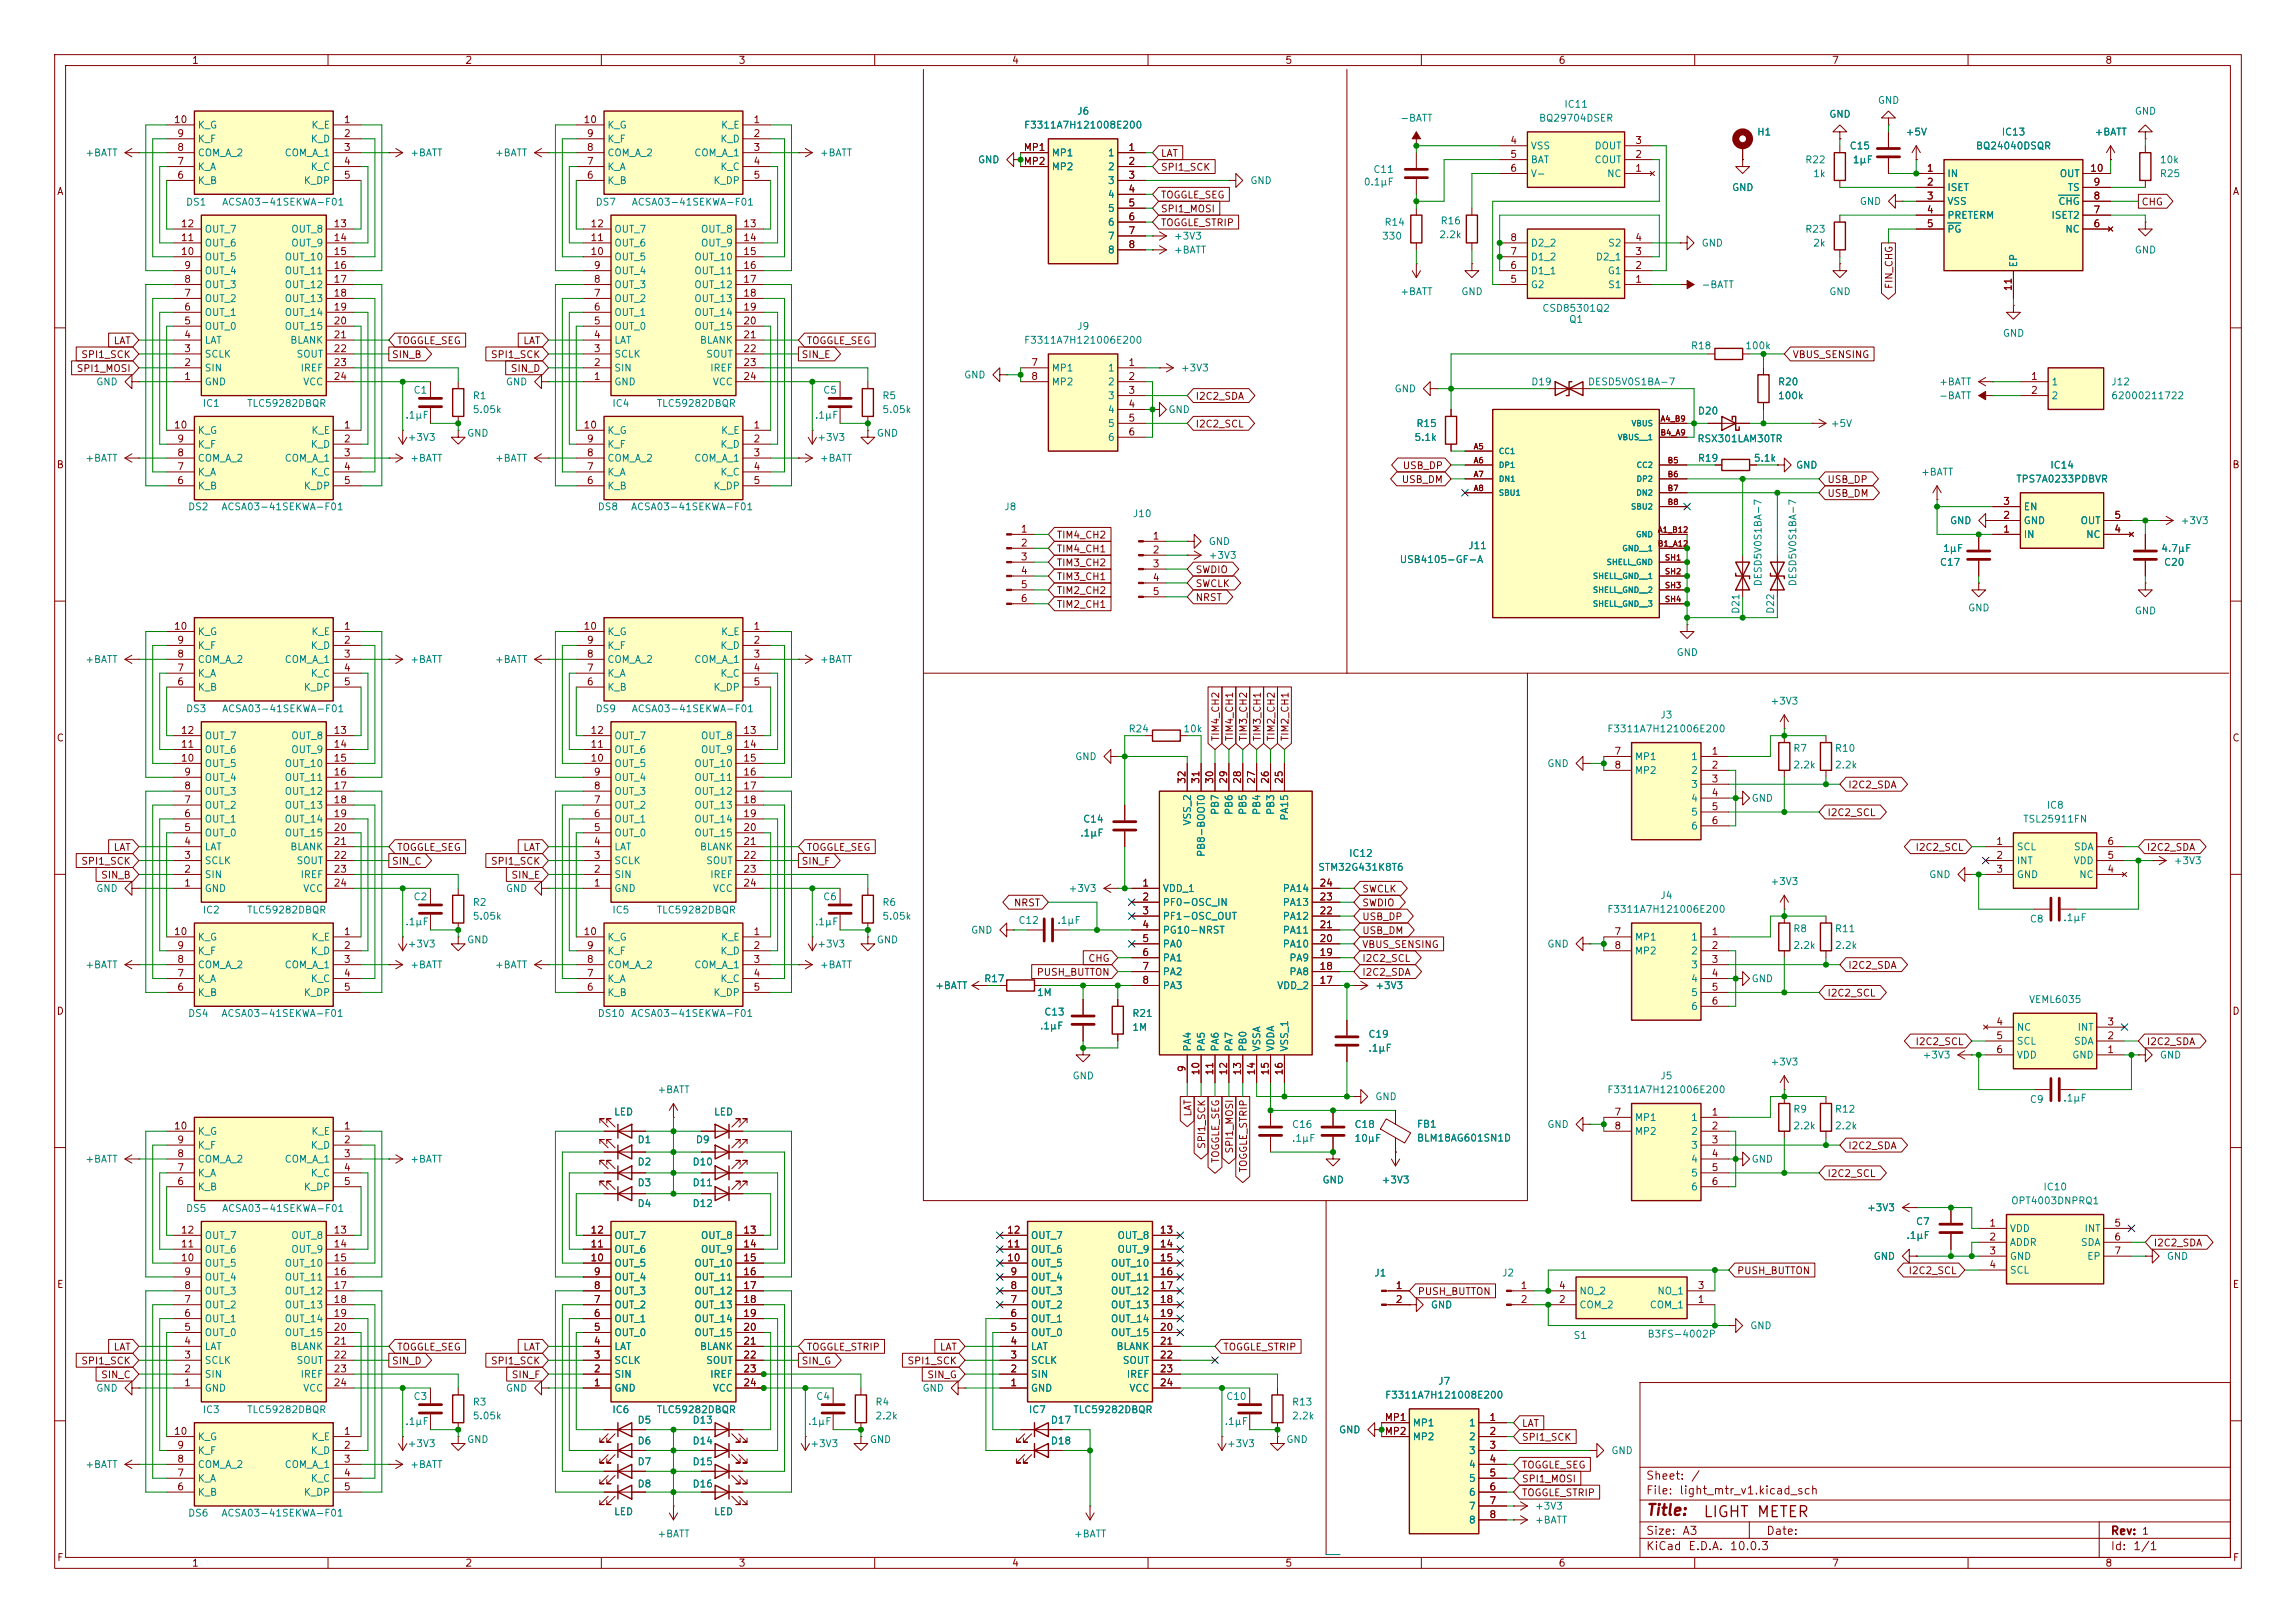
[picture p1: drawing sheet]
<svg xmlns="http://www.w3.org/2000/svg" width="420mm" height="297mm" viewBox="0 0 420 297" stroke-linecap="round" stroke-linejoin="round" font-family="sans-serif">
<defs><g id="words">
<g font-size="2" fill="#840000">
<text x="301" y="277.8">Title:</text>
<text x="311.5" y="278.1">LIGHT METER</text>
</g>
<g font-size="1.5" fill="#840000">
<text x="301" y="273.8">File:</text>
<text x="301" y="271.1">Sheet:</text>
<text x="307.1" y="273.8">light_mtr_v1.kicad_sch</text>
<text x="309.2" y="271.1">/</text>
<text x="301" y="281.2">Size:</text>
<text x="307.6" y="281.2">A3</text>
<text x="323" y="281.2">Date:</text>
<text x="386" y="281.2">Rev:</text>
<text x="301" y="284">KiCad</text>
<text x="308.7" y="284">E.D.A.</text>
<text x="316.3" y="284">10.0.3</text>
<text x="386" y="284">Id:</text>
<text x="390.1" y="284">1/1</text>
</g>
<g font-size="1.3" fill="#840000">
<text x="35" y="12">1</text>
<text x="85" y="12">2</text>
<text x="135" y="12">3</text>
<text x="185" y="12">4</text>
<text x="235" y="12">5</text>
<text x="285" y="12">6</text>
<text x="335" y="12">7</text>
<text x="385" y="12">8</text>
<text x="31.7" y="22.8">10</text>
<text x="62.8" y="22.8">1</text>
<text x="106.6" y="22.8">10</text>
<text x="137.7" y="22.8">1</text>
<text x="32.3" y="27.9">8</text>
<text x="32.3" y="25.4">9</text>
<text x="62.8" y="25.4">2</text>
<text x="62.8" y="27.9">3</text>
<text x="107.2" y="27.9">8</text>
<text x="107.2" y="25.4">9</text>
<text x="137.7" y="25.4">2</text>
<text x="137.7" y="27.9">3</text>
<text x="187.2" y="27.9">MP1</text>
<text x="206.3" y="27.9">1</text>
<text x="212.2" y="29">LAT</text>
<text x="276.2" y="26.6">4</text>
<text x="276.2" y="29.2">5</text>
<text x="299" y="29.2">2</text>
<text x="299" y="26.6">3</text>
<text x="10.3" y="36">A</text>
<text x="32.3" y="33">6</text>
<text x="32.3" y="30.5">7</text>
<text x="62.8" y="30.5">4</text>
<text x="62.8" y="33">5</text>
<text x="107.2" y="33">6</text>
<text x="107.2" y="30.5">7</text>
<text x="137.7" y="30.5">4</text>
<text x="137.7" y="33">5</text>
<text x="187.2" y="30.5">MP2</text>
<text x="206.3" y="30.5">2</text>
<text x="206.3" y="33">3</text>
<text x="206.3" y="35.5">4</text>
<text x="212.2" y="31.5">SPI1_SCK</text>
<text x="276.2" y="31.7">6</text>
<text x="299" y="31.7">1</text>
<text x="352.4" y="31.7">1</text>
<text x="352.4" y="34.3">2</text>
<text x="382.2" y="31.7">10</text>
<text x="382.8" y="34.3">9</text>
<text x="408.3" y="36">A</text>
<text x="33" y="41.9">12</text>
<text x="60.9" y="41.9">13</text>
<text x="107.9" y="41.9">12</text>
<text x="135.8" y="41.9">13</text>
<text x="206.3" y="38.1">5</text>
<text x="206.3" y="40.6">6</text>
<text x="212.2" y="36.6">TOGGLE_SEG</text>
<text x="212.2" y="39.2">SPI1_MOSI</text>
<text x="212.2" y="41.7">TOGGLE_STRIP</text>
<text x="352.4" y="36.8">3</text>
<text x="352.4" y="39.3">4</text>
<text x="352.4" y="41.9">5</text>
<text x="382.8" y="41.9">6</text>
<text x="382.8" y="39.3">7</text>
<text x="382.8" y="36.8">8</text>
<text x="391.6" y="37.9">CHG</text>
<text x="33" y="47">10</text>
<text x="33" y="44.4">11</text>
<text x="60.9" y="44.4">14</text>
<text x="60.9" y="47">15</text>
<text x="107.9" y="47">10</text>
<text x="107.9" y="44.4">11</text>
<text x="135.8" y="44.4">14</text>
<text x="135.8" y="47">15</text>
<text x="206.3" y="43.2">7</text>
<text x="206.3" y="45.7">8</text>
<text x="276.2" y="47">7</text>
<text x="276.2" y="44.4">8</text>
<text x="299" y="47">3</text>
<text x="299" y="44.4">4</text>
<text x="33.6" y="52">8</text>
<text x="33.6" y="49.5">9</text>
<text x="60.9" y="49.5">16</text>
<text x="60.9" y="52">17</text>
<text x="108.5" y="52">8</text>
<text x="108.5" y="49.5">9</text>
<text x="135.8" y="49.5">16</text>
<text x="135.8" y="52">17</text>
<text x="276.2" y="52">5</text>
<text x="276.2" y="49.5">6</text>
<text x="299" y="52">1</text>
<text x="299" y="49.5">2</text>
<text x="346.5" y="53" transform="rotate(-90 346.5 53)">FIN_CHG</text>
<text x="368.3" y="53.4" transform="rotate(-90 368.3 53.4)">11</text>
<text x="33.6" y="59.7">5</text>
<text x="33.6" y="57.1">6</text>
<text x="33.6" y="54.6">7</text>
<text x="60.9" y="54.6">18</text>
<text x="60.9" y="57.1">19</text>
<text x="60.9" y="59.7">20</text>
<text x="108.5" y="59.7">5</text>
<text x="108.5" y="57.1">6</text>
<text x="108.5" y="54.6">7</text>
<text x="135.8" y="54.6">18</text>
<text x="135.8" y="57.1">19</text>
<text x="135.8" y="59.7">20</text>
<text x="14.8" y="65.8">SPI1_SCK</text>
<text x="20.7" y="63.3">LAT</text>
<text x="33.6" y="64.7">3</text>
<text x="33.6" y="62.2">4</text>
<text x="60.9" y="62.2">21</text>
<text x="60.9" y="64.7">22</text>
<text x="71.6" y="65.8">SIN_B</text>
<text x="72.5" y="63.3">TOGGLE_SEG</text>
<text x="89.7" y="65.8">SPI1_SCK</text>
<text x="95.6" y="63.3">LAT</text>
<text x="108.5" y="64.7">3</text>
<text x="108.5" y="62.2">4</text>
<text x="135.8" y="62.2">21</text>
<text x="135.8" y="64.7">22</text>
<text x="146.5" y="65.8">SIN_E</text>
<text x="147.5" y="63.3">TOGGLE_SEG</text>
<text x="327.8" y="65.8">VBUS_SENSING</text>
<text x="13.9" y="68.4">SPI1_MOSI</text>
<text x="33.6" y="69.8">1</text>
<text x="33.6" y="67.3">2</text>
<text x="60.9" y="67.3">23</text>
<text x="60.9" y="69.8">24</text>
<text x="93.3" y="68.4">SIN_D</text>
<text x="108.5" y="69.8">1</text>
<text x="108.5" y="67.3">2</text>
<text x="135.8" y="67.3">23</text>
<text x="135.8" y="69.8">24</text>
<text x="188.5" y="67.3">7</text>
<text x="188.5" y="69.8">8</text>
<text x="206.3" y="67.3">1</text>
<text x="206.3" y="69.8">2</text>
<text x="371.4" y="69.8">1</text>
<text x="206.3" y="72.4">3</text>
<text x="206.3" y="74.9">4</text>
<text x="206.3" y="77.4">5</text>
<text x="218.6" y="73.5">I2C2_SDA</text>
<text x="371.4" y="72.4">2</text>
<text x="31.7" y="78.7">10</text>
<text x="32.3" y="83.8">8</text>
<text x="32.3" y="81.3">9</text>
<text x="62.8" y="78.7">1</text>
<text x="62.8" y="81.3">2</text>
<text x="62.8" y="83.8">3</text>
<text x="106.6" y="78.7">10</text>
<text x="107.2" y="83.8">8</text>
<text x="107.2" y="81.3">9</text>
<text x="137.7" y="78.7">1</text>
<text x="137.7" y="81.3">2</text>
<text x="137.7" y="83.8">3</text>
<text x="206.3" y="80">6</text>
<text x="218.6" y="78.5">I2C2_SCL</text>
<text x="10.3" y="86">B</text>
<text x="32.3" y="88.9">6</text>
<text x="32.3" y="86.3">7</text>
<text x="62.8" y="86.3">4</text>
<text x="62.8" y="88.9">5</text>
<text x="107.2" y="88.9">6</text>
<text x="107.2" y="86.3">7</text>
<text x="137.7" y="86.3">4</text>
<text x="137.7" y="88.9">5</text>
<text x="256.3" y="88.7">USB_DM</text>
<text x="256.5" y="86.2">USB_DP</text>
<text x="334.2" y="88.7">USB_DP</text>
<text x="408.2" y="86">B</text>
<text x="334.2" y="91.2">USB_DM</text>
<text x="366.3" y="95.2">2</text>
<text x="366.3" y="92.7">3</text>
<text x="386.6" y="95.2">5</text>
<text x="186.6" y="97.8">1</text>
<text x="186.6" y="100.3">2</text>
<text x="193.2" y="101.4">TIM4_CH1</text>
<text x="193.2" y="98.9">TIM4_CH2</text>
<text x="210.7" y="99">1</text>
<text x="210.7" y="101.6">2</text>
<text x="366.3" y="97.8">1</text>
<text x="386.6" y="97.8">4</text>
<text x="186.6" y="102.8">3</text>
<text x="186.6" y="105.4">4</text>
<text x="186.6" y="107.9">5</text>
<text x="193.2" y="103.9">TIM3_CH2</text>
<text x="193.2" y="106.5">TIM3_CH1</text>
<text x="210.7" y="104.1">3</text>
<text x="210.7" y="106.7">4</text>
<text x="218.6" y="105.2">SWDIO</text>
<text x="218.6" y="107.7">SWCLK</text>
<text x="186.6" y="110.5">6</text>
<text x="193.2" y="109">TIM2_CH2</text>
<text x="193.2" y="111.6">TIM2_CH1</text>
<text x="210.7" y="109.2">5</text>
<text x="218.6" y="110.3">NRST</text>
<text x="31.7" y="115.5">10</text>
<text x="32.3" y="118.1">9</text>
<text x="62.8" y="115.5">1</text>
<text x="62.8" y="118.1">2</text>
<text x="106.6" y="115.5">10</text>
<text x="107.2" y="118.1">9</text>
<text x="137.7" y="115.5">1</text>
<text x="137.7" y="118.1">2</text>
<text x="32.3" y="125.7">6</text>
<text x="32.3" y="123.2">7</text>
<text x="32.3" y="120.6">8</text>
<text x="62.8" y="120.6">3</text>
<text x="62.8" y="123.2">4</text>
<text x="62.8" y="125.7">5</text>
<text x="107.2" y="125.7">6</text>
<text x="107.2" y="123.2">7</text>
<text x="107.2" y="120.6">8</text>
<text x="137.7" y="120.6">3</text>
<text x="137.7" y="123.2">4</text>
<text x="137.7" y="125.7">5</text>
<text x="10.3" y="136">C</text>
<text x="33" y="137.1">11</text>
<text x="33" y="134.6">12</text>
<text x="60.9" y="134.6">13</text>
<text x="60.9" y="137.1">14</text>
<text x="107.9" y="137.1">11</text>
<text x="107.9" y="134.6">12</text>
<text x="135.8" y="134.6">13</text>
<text x="135.8" y="137.1">14</text>
<text x="223.3" y="135.7" transform="rotate(-90 223.3 135.7)">TIM4_CH2</text>
<text x="225.9" y="135.7" transform="rotate(-90 225.9 135.7)">TIM4_CH1</text>
<text x="228.4" y="135.7" transform="rotate(-90 228.4 135.7)">TIM3_CH2</text>
<text x="230.9" y="135.7" transform="rotate(-90 230.9 135.7)">TIM3_CH1</text>
<text x="233.5" y="135.7" transform="rotate(-90 233.5 135.7)">TIM2_CH2</text>
<text x="236" y="135.7" transform="rotate(-90 236 135.7)">TIM2_CH1</text>
<text x="408.2" y="136">C</text>
<text x="33" y="139.7">10</text>
<text x="33.6" y="142.2">9</text>
<text x="60.9" y="139.7">15</text>
<text x="60.9" y="142.2">16</text>
<text x="107.9" y="139.7">10</text>
<text x="108.5" y="142.2">9</text>
<text x="135.8" y="139.7">15</text>
<text x="135.8" y="142.2">16</text>
<text x="217.1" y="143.6" transform="rotate(-90 217.1 143.6)">32</text>
<text x="219.7" y="143.6" transform="rotate(-90 219.7 143.6)">31</text>
<text x="222.2" y="143.6" transform="rotate(-90 222.2 143.6)">30</text>
<text x="224.8" y="143.6" transform="rotate(-90 224.8 143.6)">29</text>
<text x="227.3" y="143.6" transform="rotate(-90 227.3 143.6)">28</text>
<text x="229.8" y="143.6" transform="rotate(-90 229.8 143.6)">27</text>
<text x="232.4" y="143.6" transform="rotate(-90 232.4 143.6)">26</text>
<text x="234.9" y="143.6" transform="rotate(-90 234.9 143.6)">25</text>
<text x="295.2" y="138.4">7</text>
<text x="295.2" y="140.9">8</text>
<text x="313" y="138.4">1</text>
<text x="313" y="140.9">2</text>
<text x="313" y="143.5">3</text>
<text x="33.6" y="149.8">6</text>
<text x="33.6" y="147.3">7</text>
<text x="33.6" y="144.8">8</text>
<text x="60.9" y="144.8">17</text>
<text x="60.9" y="147.3">18</text>
<text x="60.9" y="149.8">19</text>
<text x="108.5" y="149.8">6</text>
<text x="108.5" y="147.3">7</text>
<text x="108.5" y="144.8">8</text>
<text x="135.8" y="144.8">17</text>
<text x="135.8" y="147.3">18</text>
<text x="135.8" y="149.8">19</text>
<text x="313" y="146">4</text>
<text x="313" y="148.6">5</text>
<text x="334.2" y="149.7">I2C2_SCL</text>
<text x="338" y="144.6">I2C2_SDA</text>
<text x="33.6" y="154.9">4</text>
<text x="33.6" y="152.4">5</text>
<text x="60.9" y="152.4">20</text>
<text x="60.9" y="154.9">21</text>
<text x="108.5" y="154.9">4</text>
<text x="108.5" y="152.4">5</text>
<text x="135.8" y="152.4">20</text>
<text x="135.8" y="154.9">21</text>
<text x="313" y="151.1">6</text>
<text x="365.1" y="154.9">1</text>
<text x="385.4" y="154.9">6</text>
<text x="14.8" y="158.5">SPI1_SCK</text>
<text x="18.4" y="161.1">SIN_B</text>
<text x="20.7" y="156">LAT</text>
<text x="33.6" y="160">2</text>
<text x="33.6" y="157.5">3</text>
<text x="60.9" y="157.5">22</text>
<text x="60.9" y="160">23</text>
<text x="71.6" y="158.5">SIN_C</text>
<text x="72.5" y="156">TOGGLE_SEG</text>
<text x="89.7" y="158.5">SPI1_SCK</text>
<text x="93.4" y="161.1">SIN_E</text>
<text x="95.6" y="156">LAT</text>
<text x="108.5" y="160">2</text>
<text x="108.5" y="157.5">3</text>
<text x="135.8" y="157.5">22</text>
<text x="135.8" y="160">23</text>
<text x="146.5" y="158.5">SIN_F</text>
<text x="147.5" y="156">TOGGLE_SEG</text>
<text x="350.3" y="156">I2C2_SCL</text>
<text x="365.1" y="157.5">2</text>
<text x="365.1" y="160">3</text>
<text x="385.4" y="160">4</text>
<text x="385.4" y="157.5">5</text>
<text x="392.6" y="156">I2C2_SDA</text>
<text x="33.6" y="162.5">1</text>
<text x="60.9" y="162.5">24</text>
<text x="108.5" y="162.5">1</text>
<text x="135.8" y="162.5">24</text>
<text x="185.4" y="166.2">NRST</text>
<text x="208.8" y="162.5">1</text>
<text x="208.8" y="165.1">2</text>
<text x="208.8" y="167.6">3</text>
<text x="241.3" y="167.6">22</text>
<text x="241.3" y="165.1">23</text>
<text x="241.3" y="162.5">24</text>
<text x="249.1" y="166.2">SWDIO</text>
<text x="249.1" y="163.6">SWCLK</text>
<text x="31.7" y="171.4">10</text>
<text x="32.3" y="174">9</text>
<text x="62.8" y="171.4">1</text>
<text x="62.8" y="174">2</text>
<text x="106.6" y="171.4">10</text>
<text x="107.2" y="174">9</text>
<text x="137.7" y="171.4">1</text>
<text x="137.7" y="174">2</text>
<text x="208.8" y="170.2">4</text>
<text x="208.8" y="172.7">5</text>
<text x="241.3" y="172.7">20</text>
<text x="241.3" y="170.2">21</text>
<text x="249.1" y="173.8">VBUS_SENSING</text>
<text x="249.1" y="171.2">USB_DM</text>
<text x="249.1" y="168.7">USB_DP</text>
<text x="295.2" y="171.4">7</text>
<text x="295.2" y="174">8</text>
<text x="313" y="171.4">1</text>
<text x="313" y="174">2</text>
<text x="32.3" y="179">7</text>
<text x="32.3" y="176.5">8</text>
<text x="62.8" y="176.5">3</text>
<text x="62.8" y="179">4</text>
<text x="107.2" y="179">7</text>
<text x="107.2" y="176.5">8</text>
<text x="137.7" y="176.5">3</text>
<text x="137.7" y="179">4</text>
<text x="189.5" y="178.9">PUSH_BUTTON</text>
<text x="199" y="176.3">CHG</text>
<text x="208.8" y="175.2">6</text>
<text x="208.8" y="177.8">7</text>
<text x="241.3" y="177.8">18</text>
<text x="241.3" y="175.2">19</text>
<text x="249.1" y="178.9">I2C2_SDA</text>
<text x="249.1" y="176.3">I2C2_SCL</text>
<text x="313" y="176.5">3</text>
<text x="313" y="179">4</text>
<text x="338" y="177.6">I2C2_SDA</text>
<text x="10.3" y="186">D</text>
<text x="32.3" y="181.6">6</text>
<text x="62.8" y="181.6">5</text>
<text x="107.2" y="181.6">6</text>
<text x="137.7" y="181.6">5</text>
<text x="208.8" y="180.3">8</text>
<text x="241.3" y="180.3">17</text>
<text x="313" y="181.6">5</text>
<text x="313" y="184.1">6</text>
<text x="334.2" y="182.7">I2C2_SCL</text>
<text x="408.2" y="186">D</text>
<text x="350.3" y="191.6">I2C2_SCL</text>
<text x="365.1" y="187.9">4</text>
<text x="365.1" y="190.5">5</text>
<text x="385.4" y="190.5">2</text>
<text x="385.4" y="187.9">3</text>
<text x="392.6" y="191.6">I2C2_SDA</text>
<text x="217.1" y="196.3" transform="rotate(-90 217.1 196.3)">9</text>
<text x="219.7" y="196.9" transform="rotate(-90 219.7 196.9)">10</text>
<text x="222.2" y="196.9" transform="rotate(-90 222.2 196.9)">11</text>
<text x="224.8" y="196.9" transform="rotate(-90 224.8 196.9)">12</text>
<text x="227.3" y="196.9" transform="rotate(-90 227.3 196.9)">13</text>
<text x="229.8" y="196.9" transform="rotate(-90 229.8 196.9)">14</text>
<text x="232.4" y="196.9" transform="rotate(-90 232.4 196.9)">15</text>
<text x="234.9" y="196.9" transform="rotate(-90 234.9 196.9)">16</text>
<text x="365.1" y="193">6</text>
<text x="385.4" y="193">1</text>
<text x="31.7" y="207">10</text>
<text x="32.3" y="209.5">9</text>
<text x="62.8" y="207">1</text>
<text x="62.8" y="209.5">2</text>
<text x="218.2" y="204.4" transform="rotate(-90 218.2 204.4)">LAT</text>
<text x="295.2" y="204.4">7</text>
<text x="295.2" y="207">8</text>
<text x="313" y="204.4">1</text>
<text x="313" y="207">2</text>
<text x="313" y="209.5">3</text>
<text x="32.3" y="214.6">7</text>
<text x="32.3" y="212.1">8</text>
<text x="62.8" y="212.1">3</text>
<text x="62.8" y="214.6">4</text>
<text x="220.8" y="210.4" transform="rotate(-90 220.8 210.4)">SPI1_SCK</text>
<text x="223.3" y="213" transform="rotate(-90 223.3 213)">TOGGLE_SEG</text>
<text x="225.9" y="211.2" transform="rotate(-90 225.9 211.2)">SPI1_MOSI</text>
<text x="228.4" y="214.6" transform="rotate(-90 228.4 214.6)">TOGGLE_STRIP</text>
<text x="313" y="212.1">4</text>
<text x="313" y="214.6">5</text>
<text x="334.2" y="215.7">I2C2_SCL</text>
<text x="338" y="210.6">I2C2_SDA</text>
<text x="32.3" y="217.1">6</text>
<text x="62.8" y="217.1">5</text>
<text x="313" y="217.1">6</text>
<text x="33" y="226">12</text>
<text x="60.9" y="226">13</text>
<text x="107.9" y="226">12</text>
<text x="135.8" y="226">13</text>
<text x="184.1" y="226">12</text>
<text x="212" y="226">13</text>
<text x="363.8" y="224.8">1</text>
<text x="363.8" y="227.3">2</text>
<text x="386.6" y="224.8">5</text>
<text x="386.6" y="227.3">6</text>
<text x="33" y="231.1">10</text>
<text x="33" y="228.6">11</text>
<text x="33.6" y="233.7">9</text>
<text x="60.9" y="228.6">14</text>
<text x="60.9" y="231.1">15</text>
<text x="60.9" y="233.7">16</text>
<text x="107.9" y="231.1">10</text>
<text x="107.9" y="228.6">11</text>
<text x="108.5" y="233.7">9</text>
<text x="135.8" y="228.6">14</text>
<text x="135.8" y="231.1">15</text>
<text x="135.8" y="233.7">16</text>
<text x="184.1" y="231.1">10</text>
<text x="184.1" y="228.6">11</text>
<text x="184.7" y="233.7">9</text>
<text x="212" y="228.6">14</text>
<text x="212" y="231.1">15</text>
<text x="212" y="233.7">16</text>
<text x="317.7" y="233.5">PUSH_BUTTON</text>
<text x="349" y="233.5">I2C2_SCL</text>
<text x="363.8" y="229.8">3</text>
<text x="363.8" y="232.4">4</text>
<text x="386.6" y="229.8">7</text>
<text x="393.9" y="228.4">I2C2_SDA</text>
<text x="10.3" y="236">E</text>
<text x="33.6" y="238.7">7</text>
<text x="33.6" y="236.2">8</text>
<text x="60.9" y="236.2">17</text>
<text x="60.9" y="238.7">18</text>
<text x="108.5" y="238.7">7</text>
<text x="108.5" y="236.2">8</text>
<text x="135.8" y="236.2">17</text>
<text x="135.8" y="238.7">18</text>
<text x="184.7" y="238.7">7</text>
<text x="184.7" y="236.2">8</text>
<text x="212" y="236.2">17</text>
<text x="212" y="238.7">18</text>
<text x="255.2" y="236.2">1</text>
<text x="255.2" y="238.7">2</text>
<text x="259.2" y="237.3">PUSH_BUTTON</text>
<text x="278.1" y="236.2">1</text>
<text x="278.1" y="238.7">2</text>
<text x="285" y="238.7">2</text>
<text x="285" y="236.2">4</text>
<text x="310.4" y="238.7">1</text>
<text x="310.4" y="236.2">3</text>
<text x="408.3" y="236">E</text>
<text x="33.6" y="243.8">5</text>
<text x="33.6" y="241.3">6</text>
<text x="60.9" y="241.3">19</text>
<text x="60.9" y="243.8">20</text>
<text x="108.5" y="243.8">5</text>
<text x="108.5" y="241.3">6</text>
<text x="135.8" y="241.3">19</text>
<text x="135.8" y="243.8">20</text>
<text x="184.7" y="243.8">5</text>
<text x="184.7" y="241.3">6</text>
<text x="212" y="241.3">19</text>
<text x="212" y="243.8">20</text>
<text x="14.8" y="250">SPI1_SCK</text>
<text x="20.7" y="247.4">LAT</text>
<text x="33.6" y="251.4">2</text>
<text x="33.6" y="248.9">3</text>
<text x="33.6" y="246.4">4</text>
<text x="60.9" y="246.4">21</text>
<text x="60.9" y="248.9">22</text>
<text x="60.9" y="251.4">23</text>
<text x="71.6" y="250">SIN_D</text>
<text x="72.5" y="247.4">TOGGLE_SEG</text>
<text x="89.7" y="250">SPI1_SCK</text>
<text x="95.6" y="247.4">LAT</text>
<text x="108.5" y="251.4">2</text>
<text x="108.5" y="248.9">3</text>
<text x="108.5" y="246.4">4</text>
<text x="135.8" y="246.4">21</text>
<text x="135.8" y="248.9">22</text>
<text x="135.8" y="251.4">23</text>
<text x="146.5" y="250">SIN_G</text>
<text x="147.5" y="247.4">TOGGLE_STRIP</text>
<text x="165.9" y="250">SPI1_SCK</text>
<text x="171.8" y="247.4">LAT</text>
<text x="184.7" y="251.4">2</text>
<text x="184.7" y="248.9">3</text>
<text x="184.7" y="246.4">4</text>
<text x="212" y="246.4">21</text>
<text x="212" y="248.9">22</text>
<text x="212" y="251.4">23</text>
<text x="223.7" y="247.4">TOGGLE_STRIP</text>
<text x="18.4" y="252.5">SIN_C</text>
<text x="33.6" y="254">1</text>
<text x="60.9" y="254">24</text>
<text x="93.5" y="252.5">SIN_F</text>
<text x="108.5" y="254">1</text>
<text x="135.8" y="254">24</text>
<text x="169.5" y="252.5">SIN_G</text>
<text x="184.7" y="254">1</text>
<text x="212" y="254">24</text>
<text x="31.7" y="262.9">10</text>
<text x="62.8" y="262.9">1</text>
<text x="253.2" y="260.3">MP1</text>
<text x="253.2" y="262.9">MP2</text>
<text x="272.3" y="260.3">1</text>
<text x="272.3" y="262.9">2</text>
<text x="278.3" y="261.4">LAT</text>
<text x="278.3" y="264">SPI1_SCK</text>
<text x="32.3" y="267.9">8</text>
<text x="32.3" y="265.4">9</text>
<text x="62.8" y="265.4">2</text>
<text x="62.8" y="267.9">3</text>
<text x="272.3" y="265.4">3</text>
<text x="272.3" y="267.9">4</text>
<text x="278.3" y="269">TOGGLE_SEG</text>
<text x="32.3" y="273">6</text>
<text x="32.3" y="270.5">7</text>
<text x="62.8" y="270.5">4</text>
<text x="62.8" y="273">5</text>
<text x="272.3" y="270.5">5</text>
<text x="272.3" y="273">6</text>
<text x="272.3" y="275.6">7</text>
<text x="278.3" y="271.6">SPI1_MOSI</text>
<text x="278.3" y="274.1">TOGGLE_STRIP</text>
<text x="272.3" y="278.1">8</text>
<text x="391.7" y="281.1">1</text>
<text x="10.3" y="286">F</text>
<text x="35" y="287">1</text>
<text x="85" y="287">2</text>
<text x="135" y="287">3</text>
<text x="185" y="287">4</text>
<text x="235" y="287">5</text>
<text x="285" y="287">6</text>
<text x="335" y="287">7</text>
<text x="385" y="287">8</text>
<text x="408.3" y="286">F</text>
</g>
<g font-size="1.3" fill="#008484">
<text x="36.1" y="23.8">K_G</text>
<text x="56.9" y="23.8">K_E</text>
<text x="111" y="23.8">K_G</text>
<text x="131.8" y="23.8">K_E</text>
<text x="187.2" y="23.8">F3311A7H121008E200</text>
<text x="196.9" y="21.3">J6</text>
<text x="256" y="22.6">-BATT</text>
<text x="281.4" y="22.6">BQ29704DSER</text>
<text x="286" y="20">IC11</text>
<text x="334.5" y="21.8">GND</text>
<text x="343.4" y="19.3">GND</text>
<text x="390.4" y="21.3">GND</text>
<text x="15.5" y="28.9">+BATT</text>
<text x="36.1" y="28.9">COM_A_2</text>
<text x="36.1" y="26.4">K_F</text>
<text x="52" y="28.9">COM_A_1</text>
<text x="56.7" y="26.4">K_D</text>
<text x="74.9" y="28.9">+BATT</text>
<text x="90.4" y="28.9">+BATT</text>
<text x="111" y="28.9">COM_A_2</text>
<text x="111" y="26.4">K_F</text>
<text x="126.9" y="28.9">COM_A_1</text>
<text x="131.7" y="26.4">K_D</text>
<text x="149.9" y="28.9">+BATT</text>
<text x="192.3" y="28.9">MP1</text>
<text x="202.5" y="28.9">1</text>
<text x="279.9" y="27.6">VSS</text>
<text x="291.6" y="27.6">DOUT</text>
<text x="321.3" y="25.1">H1</text>
<text x="338.2" y="27.6">C15</text>
<text x="348.5" y="25.1">+5V</text>
<text x="361.3" y="27.6">BQ24040DSQR</text>
<text x="366.1" y="25.1">IC13</text>
<text x="383" y="25.1">+BATT</text>
<text x="36.1" y="34">K_B</text>
<text x="36.1" y="31.5">K_A</text>
<text x="55.5" y="34">K_DP</text>
<text x="56.7" y="31.5">K_C</text>
<text x="111" y="34">K_B</text>
<text x="111" y="31.5">K_A</text>
<text x="130.4" y="34">K_DP</text>
<text x="131.7" y="31.5">K_C</text>
<text x="178.8" y="30.2">GND</text>
<text x="192.3" y="31.5">MP2</text>
<text x="202.5" y="31.5">2</text>
<text x="202.5" y="34">3</text>
<text x="228.6" y="34">GND</text>
<text x="249.4" y="34.2">0.1µF</text>
<text x="251.1" y="32">C11</text>
<text x="279.9" y="30.2">BAT</text>
<text x="279.9" y="32.7">V-</text>
<text x="291.6" y="30.2">COUT</text>
<text x="293.9" y="32.7">NC</text>
<text x="316.7" y="35.3">GND</text>
<text x="330.1" y="30.2">R22</text>
<text x="331.6" y="32.7">1k</text>
<text x="338.8" y="30.2">1µF</text>
<text x="356.1" y="32.7">IN</text>
<text x="356.1" y="35.3">ISET</text>
<text x="376.7" y="32.7">OUT</text>
<text x="378.1" y="35.3">TS</text>
<text x="395" y="30.2">10k</text>
<text x="395" y="32.7">R25</text>
<text x="33.9" y="37.9">DS1</text>
<text x="40.5" y="37.9">ACSA03-41SEKWA-F01</text>
<text x="108.8" y="37.9">DS7</text>
<text x="115.5" y="37.9">ACSA03-41SEKWA-F01</text>
<text x="202.5" y="36.5">4</text>
<text x="202.5" y="39.1">5</text>
<text x="202.5" y="41.6">6</text>
<text x="253.1" y="41.6">R14</text>
<text x="263.4" y="41.4">R16</text>
<text x="340.1" y="37.8">GND</text>
<text x="356.1" y="37.8">VSS</text>
<text x="356.1" y="40.3">PRETERM</text>
<text x="375.1" y="40.3">ISET2</text>
<text x="376.4" y="37.8">CHG</text>
<text x="37.3" y="48">OUT_5</text>
<text x="37.3" y="45.4">OUT_6</text>
<text x="37.3" y="42.9">OUT_7</text>
<text x="52" y="48">OUT_10</text>
<text x="53.2" y="42.9">OUT_8</text>
<text x="53.2" y="45.4">OUT_9</text>
<text x="112.3" y="48">OUT_5</text>
<text x="112.3" y="45.4">OUT_6</text>
<text x="112.3" y="42.9">OUT_7</text>
<text x="126.9" y="48">OUT_10</text>
<text x="128.1" y="42.9">OUT_8</text>
<text x="128.1" y="45.4">OUT_9</text>
<text x="202.5" y="44.2">7</text>
<text x="202.5" y="46.7">8</text>
<text x="214.6" y="46.7">+BATT</text>
<text x="214.6" y="44.2">+3V3</text>
<text x="252.7" y="44.2">330</text>
<text x="263.2" y="43.9">2.2k</text>
<text x="279.9" y="48">D1_2</text>
<text x="279.9" y="45.4">D2_2</text>
<text x="291.8" y="48">D2_1</text>
<text x="294" y="45.4">S2</text>
<text x="311.2" y="45.4">GND</text>
<text x="330.1" y="42.9">R23</text>
<text x="331.6" y="45.4">2k</text>
<text x="356.1" y="42.9">PG</text>
<text x="377.7" y="42.9">NC</text>
<text x="390.4" y="46.7">GND</text>
<text x="37.3" y="53">OUT_3</text>
<text x="37.3" y="50.5">OUT_4</text>
<text x="52" y="50.5">OUT_11</text>
<text x="52" y="53">OUT_12</text>
<text x="112.3" y="53">OUT_3</text>
<text x="112.3" y="50.5">OUT_4</text>
<text x="126.9" y="50.5">OUT_11</text>
<text x="126.9" y="53">OUT_12</text>
<text x="279.9" y="53">G2</text>
<text x="279.9" y="50.5">D1_1</text>
<text x="294" y="50.5">G1</text>
<text x="294" y="53">S1</text>
<text x="311.2" y="53">-BATT</text>
<text x="369.3" y="49" transform="rotate(-90 369.3 49)">EP</text>
<text x="37.3" y="58.1">OUT_1</text>
<text x="37.3" y="55.6">OUT_2</text>
<text x="52" y="55.6">OUT_13</text>
<text x="52" y="58.1">OUT_14</text>
<text x="112.3" y="58.1">OUT_1</text>
<text x="112.3" y="55.6">OUT_2</text>
<text x="126.9" y="55.6">OUT_13</text>
<text x="126.9" y="58.1">OUT_14</text>
<text x="256" y="54.3">+BATT</text>
<text x="267.2" y="54.3">GND</text>
<text x="282" y="57.4">CSD85301Q2</text>
<text x="286.9" y="59.4">Q1</text>
<text x="334.5" y="54.3">GND</text>
<text x="37.3" y="65.7">SCLK</text>
<text x="37.3" y="63.2">LAT</text>
<text x="37.3" y="60.7">OUT_0</text>
<text x="52" y="60.7">OUT_15</text>
<text x="53" y="63.2">BLANK</text>
<text x="54.1" y="65.7">SOUT</text>
<text x="112.3" y="65.7">SCLK</text>
<text x="112.3" y="63.2">LAT</text>
<text x="112.3" y="60.7">OUT_0</text>
<text x="126.9" y="60.7">OUT_15</text>
<text x="127.9" y="63.2">BLANK</text>
<text x="129.1" y="65.7">SOUT</text>
<text x="187.2" y="63.2">F3311A7H121006E200</text>
<text x="196.9" y="60.7">J9</text>
<text x="309.2" y="64.2">R18</text>
<text x="319.1" y="64.2">100k</text>
<text x="366.3" y="61.9">GND</text>
<text x="17.5" y="70.8">GND</text>
<text x="37.3" y="70.8">GND</text>
<text x="37.3" y="68.3">SIN</text>
<text x="54.9" y="68.3">IREF</text>
<text x="55.4" y="70.8">VCC</text>
<text x="92.4" y="70.8">GND</text>
<text x="112.3" y="70.8">GND</text>
<text x="112.3" y="68.3">SIN</text>
<text x="129.8" y="68.3">IREF</text>
<text x="130.3" y="70.8">VCC</text>
<text x="176.3" y="69.6">GND</text>
<text x="192.3" y="68.3">MP1</text>
<text x="192.3" y="70.8">MP2</text>
<text x="202.5" y="68.3">1</text>
<text x="202.5" y="70.8">2</text>
<text x="215.9" y="68.3">+3V3</text>
<text x="280" y="70.8">D19</text>
<text x="290.4" y="70.8">DESD5V0S1BA-7</text>
<text x="325.1" y="70.8">R20</text>
<text x="354.6" y="70.8">+BATT</text>
<text x="375.2" y="70.8">1</text>
<text x="386.1" y="70.8">J12</text>
<text x="37" y="74.8">IC1</text>
<text x="45.1" y="74.8">TLC59282DBQR</text>
<text x="74" y="76.9">.1µF</text>
<text x="75.5" y="72.3">C1</text>
<text x="86.4" y="73.4">R1</text>
<text x="86.4" y="75.9">5.05k</text>
<text x="111.9" y="74.8">IC4</text>
<text x="120" y="74.8">TLC59282DBQR</text>
<text x="149" y="76.9">.1µF</text>
<text x="150.5" y="72.3">C5</text>
<text x="161.3" y="73.4">R5</text>
<text x="161.3" y="75.9">5.05k</text>
<text x="202.5" y="73.4">3</text>
<text x="202.5" y="75.9">4</text>
<text x="213.6" y="75.9">GND</text>
<text x="255" y="72.1">GND</text>
<text x="310.5" y="76.2">D20</text>
<text x="325.1" y="73.4">100k</text>
<text x="354.6" y="73.4">-BATT</text>
<text x="375.2" y="73.4">2</text>
<text x="386.1" y="73.4">62000211722</text>
<text x="36.1" y="82.3">K_F</text>
<text x="36.1" y="79.7">K_G</text>
<text x="56.7" y="82.3">K_D</text>
<text x="56.9" y="79.7">K_E</text>
<text x="74.5" y="81">+3V3</text>
<text x="85.3" y="80.2">GND</text>
<text x="111" y="82.3">K_F</text>
<text x="111" y="79.7">K_G</text>
<text x="131.7" y="82.3">K_D</text>
<text x="131.8" y="79.7">K_E</text>
<text x="149.4" y="81">+3V3</text>
<text x="160.3" y="80.2">GND</text>
<text x="202.5" y="78.4">5</text>
<text x="202.5" y="81">6</text>
<text x="258.6" y="81">5.1k</text>
<text x="259" y="78.4">R15</text>
<text x="310.4" y="81.2">RSX301LAM30TR</text>
<text x="334.8" y="78.4">+5V</text>
<text x="15.5" y="84.8">+BATT</text>
<text x="36.1" y="89.9">K_B</text>
<text x="36.1" y="87.3">K_A</text>
<text x="36.1" y="84.8">COM_A_2</text>
<text x="52" y="84.8">COM_A_1</text>
<text x="55.5" y="89.9">K_DP</text>
<text x="56.7" y="87.3">K_C</text>
<text x="74.9" y="84.8">+BATT</text>
<text x="90.4" y="84.8">+BATT</text>
<text x="111" y="89.9">K_B</text>
<text x="111" y="87.3">K_A</text>
<text x="111" y="84.8">COM_A_2</text>
<text x="126.9" y="84.8">COM_A_1</text>
<text x="130.4" y="89.9">K_DP</text>
<text x="131.7" y="87.3">K_C</text>
<text x="149.9" y="84.8">+BATT</text>
<text x="310.5" y="84.8">R19</text>
<text x="320.7" y="84.8">5.1k</text>
<text x="328.4" y="86.1">GND</text>
<text x="351.3" y="87.3">+BATT</text>
<text x="368.7" y="88.6">TPS7A0233PDBVR</text>
<text x="374.9" y="86.1">IC14</text>
<text x="34.3" y="93.7">DS2</text>
<text x="40.4" y="93.7">ACSA03-41SEKWA-F01</text>
<text x="109.2" y="93.7">DS8</text>
<text x="115.3" y="93.7">ACSA03-41SEKWA-F01</text>
<text x="183.6" y="93.7">J8</text>
<text x="207.1" y="95">J10</text>
<text x="370.1" y="93.7">EN</text>
<text x="221" y="100">GND</text>
<text x="268.5" y="100.8">J11</text>
<text x="355.3" y="101.3">1µF</text>
<text x="356.6" y="96.2">GND</text>
<text x="370.1" y="98.8">IN</text>
<text x="370.1" y="96.2">GND</text>
<text x="380.5" y="96.2">OUT</text>
<text x="381.5" y="98.8">NC</text>
<text x="395.2" y="101.3">4.7µF</text>
<text x="398.8" y="96.2">+3V3</text>
<text x="221" y="102.6">+3V3</text>
<text x="255.9" y="103.3">USB4105-GF-A</text>
<text x="322.5" y="107.4" transform="rotate(-90 322.5 107.4)">DESD5V0S1BA-7</text>
<text x="328.9" y="107.4" transform="rotate(-90 328.9 107.4)">DESD5V0S1BA-7</text>
<text x="354.7" y="103.8">C17</text>
<text x="395.7" y="103.8">C20</text>
<text x="318.5" y="112.4" transform="rotate(-90 318.5 112.4)">D21</text>
<text x="324.8" y="112.4" transform="rotate(-90 324.8 112.4)">D22</text>
<text x="359.9" y="112.2">GND</text>
<text x="390.4" y="112.7">GND</text>
<text x="36.1" y="119.1">K_F</text>
<text x="36.1" y="116.5">K_G</text>
<text x="56.7" y="119.1">K_D</text>
<text x="56.9" y="116.5">K_E</text>
<text x="111" y="119.1">K_F</text>
<text x="111" y="116.5">K_G</text>
<text x="131.7" y="119.1">K_D</text>
<text x="131.8" y="116.5">K_E</text>
<text x="15.5" y="121.6">+BATT</text>
<text x="36.1" y="124.2">K_A</text>
<text x="36.1" y="121.6">COM_A_2</text>
<text x="52" y="121.6">COM_A_1</text>
<text x="56.7" y="124.2">K_C</text>
<text x="74.9" y="121.6">+BATT</text>
<text x="90.4" y="121.6">+BATT</text>
<text x="111" y="124.2">K_A</text>
<text x="111" y="121.6">COM_A_2</text>
<text x="126.9" y="121.6">COM_A_1</text>
<text x="131.7" y="124.2">K_C</text>
<text x="149.9" y="121.6">+BATT</text>
<text x="306.6" y="120.4">GND</text>
<text x="33.9" y="130.6">DS3</text>
<text x="36.1" y="126.7">K_B</text>
<text x="40.5" y="130.6">ACSA03-41SEKWA-F01</text>
<text x="55.5" y="126.7">K_DP</text>
<text x="108.8" y="130.6">DS9</text>
<text x="111" y="126.7">K_B</text>
<text x="115.5" y="130.6">ACSA03-41SEKWA-F01</text>
<text x="130.4" y="126.7">K_DP</text>
<text x="303.6" y="131.8">J3</text>
<text x="323.7" y="129.2">+3V3</text>
<text x="37.3" y="135.6">OUT_7</text>
<text x="53.2" y="135.6">OUT_8</text>
<text x="112.3" y="135.6">OUT_7</text>
<text x="128.1" y="135.6">OUT_8</text>
<text x="206.3" y="134.3">R24</text>
<text x="216.4" y="134.3">10k</text>
<text x="293.9" y="134.3">F3311A7H121006E200</text>
<text x="327.9" y="137.9">R7</text>
<text x="335.5" y="137.9">R10</text>
<text x="37.3" y="143.2">OUT_4</text>
<text x="37.3" y="140.7">OUT_5</text>
<text x="37.3" y="138.1">OUT_6</text>
<text x="52" y="140.7">OUT_10</text>
<text x="52" y="143.2">OUT_11</text>
<text x="53.2" y="138.1">OUT_9</text>
<text x="112.3" y="143.2">OUT_4</text>
<text x="112.3" y="140.7">OUT_5</text>
<text x="112.3" y="138.1">OUT_6</text>
<text x="126.9" y="140.7">OUT_10</text>
<text x="126.9" y="143.2">OUT_11</text>
<text x="128.1" y="138.1">OUT_9</text>
<text x="196.6" y="139.4">GND</text>
<text x="282.9" y="140.7">GND</text>
<text x="299" y="139.4">MP1</text>
<text x="299" y="141.9">MP2</text>
<text x="309.2" y="139.4">1</text>
<text x="309.2" y="141.9">2</text>
<text x="327.9" y="140.9">2.2k</text>
<text x="335.5" y="140.9">2.2k</text>
<text x="37.3" y="148.3">OUT_2</text>
<text x="37.3" y="145.8">OUT_3</text>
<text x="52" y="145.8">OUT_12</text>
<text x="52" y="148.3">OUT_13</text>
<text x="112.3" y="148.3">OUT_2</text>
<text x="112.3" y="145.8">OUT_3</text>
<text x="126.9" y="145.8">OUT_12</text>
<text x="126.9" y="148.3">OUT_13</text>
<text x="223.2" y="149.2" transform="rotate(-90 223.2 149.2)">PB7</text>
<text x="225.8" y="149.2" transform="rotate(-90 225.8 149.2)">PB6</text>
<text x="228.3" y="149.2" transform="rotate(-90 228.3 149.2)">PB5</text>
<text x="230.8" y="149.2" transform="rotate(-90 230.8 149.2)">PB4</text>
<text x="233.4" y="149.2" transform="rotate(-90 233.4 149.2)">PB3</text>
<text x="309.2" y="144.5">3</text>
<text x="309.2" y="147">4</text>
<text x="309.2" y="149.6">5</text>
<text x="320.3" y="147">GND</text>
<text x="374.3" y="148.3">IC8</text>
<text x="37.3" y="155.9">LAT</text>
<text x="37.3" y="153.4">OUT_0</text>
<text x="37.3" y="150.8">OUT_1</text>
<text x="52" y="150.8">OUT_14</text>
<text x="52" y="153.4">OUT_15</text>
<text x="53" y="155.9">BLANK</text>
<text x="112.3" y="155.9">LAT</text>
<text x="112.3" y="153.4">OUT_0</text>
<text x="112.3" y="150.8">OUT_1</text>
<text x="126.9" y="150.8">OUT_14</text>
<text x="126.9" y="153.4">OUT_15</text>
<text x="127.9" y="155.9">BLANK</text>
<text x="197.5" y="153.4">.1µF</text>
<text x="198" y="150.8">C14</text>
<text x="218.1" y="151.2" transform="rotate(-90 218.1 151.2)">VSS_2</text>
<text x="235.9" y="150.3" transform="rotate(-90 235.9 150.3)">PA15</text>
<text x="309.2" y="152.1">6</text>
<text x="368.8" y="155.9">SCL</text>
<text x="370" y="150.8">TSL25911FN</text>
<text x="379.3" y="155.9">SDA</text>
<text x="37.3" y="161">SIN</text>
<text x="37.3" y="158.5">SCLK</text>
<text x="54.1" y="158.5">SOUT</text>
<text x="54.9" y="161">IREF</text>
<text x="112.3" y="161">SIN</text>
<text x="112.3" y="158.5">SCLK</text>
<text x="129.1" y="158.5">SOUT</text>
<text x="129.8" y="161">IREF</text>
<text x="220.7" y="156.9" transform="rotate(-90 220.7 156.9)">PB8-BOOT0</text>
<text x="241" y="159.7">STM32G431K8T6</text>
<text x="246.7" y="157.1">IC12</text>
<text x="352.8" y="161">GND</text>
<text x="368.8" y="158.5">INT</text>
<text x="368.8" y="161">GND</text>
<text x="379.2" y="158.5">VDD</text>
<text x="380.2" y="161">NC</text>
<text x="397.5" y="158.5">+3V3</text>
<text x="17.5" y="163.5">GND</text>
<text x="37" y="167.5">IC2</text>
<text x="37.3" y="163.5">GND</text>
<text x="45.1" y="167.5">TLC59282DBQR</text>
<text x="55.4" y="163.5">VCC</text>
<text x="75.5" y="165.1">C2</text>
<text x="86.4" y="166.1">R2</text>
<text x="92.4" y="163.5">GND</text>
<text x="111.9" y="167.5">IC5</text>
<text x="112.3" y="163.5">GND</text>
<text x="120" y="167.5">TLC59282DBQR</text>
<text x="130.3" y="163.5">VCC</text>
<text x="150.5" y="165.1">C6</text>
<text x="161.3" y="166.1">R6</text>
<text x="195.4" y="163.5">+3V3</text>
<text x="212.6" y="163.5">VDD_1</text>
<text x="212.6" y="166.1">PF0-OSC_IN</text>
<text x="234.5" y="166.1">PA13</text>
<text x="234.5" y="163.5">PA14</text>
<text x="293.9" y="167.3">F3311A7H121006E200</text>
<text x="303.6" y="164.8">J4</text>
<text x="323.7" y="162.3">+3V3</text>
<text x="36.1" y="172.4">K_G</text>
<text x="56.9" y="172.4">K_E</text>
<text x="74" y="169.6">.1µF</text>
<text x="74.5" y="173.7">+3V3</text>
<text x="85.3" y="172.9">GND</text>
<text x="86.4" y="168.6">5.05k</text>
<text x="111" y="172.4">K_G</text>
<text x="131.8" y="172.4">K_E</text>
<text x="149" y="169.6">.1µF</text>
<text x="149.4" y="173.7">+3V3</text>
<text x="160.3" y="172.9">GND</text>
<text x="161.3" y="168.6">5.05k</text>
<text x="177.5" y="171.2">GND</text>
<text x="186.2" y="169.4">C12</text>
<text x="193.3" y="169.4">.1µF</text>
<text x="212.6" y="168.6">PF1-OSC_OUT</text>
<text x="212.6" y="171.2">PG10-NRST</text>
<text x="212.6" y="173.7">PA0</text>
<text x="234.5" y="173.7">PA10</text>
<text x="234.5" y="171.2">PA11</text>
<text x="234.5" y="168.6">PA12</text>
<text x="282.9" y="173.7">GND</text>
<text x="299" y="172.4">MP1</text>
<text x="309.2" y="172.4">1</text>
<text x="327.9" y="170.9">R8</text>
<text x="327.9" y="173.9">2.2k</text>
<text x="335.5" y="173.9">2.2k</text>
<text x="335.5" y="170.9">R11</text>
<text x="371.2" y="169.1">C8</text>
<text x="377.3" y="168.9">.1µF</text>
<text x="15.5" y="177.5">+BATT</text>
<text x="36.1" y="177.5">COM_A_2</text>
<text x="36.1" y="175">K_F</text>
<text x="52" y="177.5">COM_A_1</text>
<text x="56.7" y="175">K_D</text>
<text x="74.9" y="177.5">+BATT</text>
<text x="90.4" y="177.5">+BATT</text>
<text x="111" y="177.5">COM_A_2</text>
<text x="111" y="175">K_F</text>
<text x="126.9" y="177.5">COM_A_1</text>
<text x="131.7" y="175">K_D</text>
<text x="149.9" y="177.5">+BATT</text>
<text x="212.6" y="176.2">PA1</text>
<text x="212.6" y="178.8">PA2</text>
<text x="235.8" y="178.8">PA8</text>
<text x="235.8" y="176.2">PA9</text>
<text x="299" y="175">MP2</text>
<text x="309.2" y="175">2</text>
<text x="309.2" y="177.5">3</text>
<text x="36.1" y="182.6">K_B</text>
<text x="36.1" y="180">K_A</text>
<text x="55.5" y="182.6">K_DP</text>
<text x="56.7" y="180">K_C</text>
<text x="111" y="182.6">K_B</text>
<text x="111" y="180">K_A</text>
<text x="130.4" y="182.6">K_DP</text>
<text x="131.7" y="180">K_C</text>
<text x="171" y="181.3">+BATT</text>
<text x="179.9" y="180">R17</text>
<text x="189.6" y="182.6">1M</text>
<text x="212.6" y="181.3">PA3</text>
<text x="233.5" y="181.3">VDD_2</text>
<text x="251.5" y="181.3">+3V3</text>
<text x="309.2" y="180">4</text>
<text x="309.2" y="182.6">5</text>
<text x="309.2" y="185.1">6</text>
<text x="320.3" y="180">GND</text>
<text x="371" y="183.9">VEML6035</text>
<text x="34.3" y="186.4">DS4</text>
<text x="40.4" y="186.4">ACSA03-41SEKWA-F01</text>
<text x="109.2" y="186.4">DS10</text>
<text x="115.3" y="186.4">ACSA03-41SEKWA-F01</text>
<text x="190.1" y="188.7">.1µF</text>
<text x="190.9" y="186.1">C13</text>
<text x="207" y="188.9">1M</text>
<text x="207" y="186.4">R21</text>
<text x="250.2" y="190.2">C19</text>
<text x="368.8" y="188.9">NC</text>
<text x="368.8" y="191.5">SCL</text>
<text x="379.3" y="191.5">SDA</text>
<text x="379.9" y="188.9">INT</text>
<text x="196.1" y="197.8">GND</text>
<text x="218.1" y="192.5" transform="rotate(-90 218.1 192.5)">PA4</text>
<text x="220.7" y="192.5" transform="rotate(-90 220.7 192.5)">PA5</text>
<text x="223.2" y="192.5" transform="rotate(-90 223.2 192.5)">PA6</text>
<text x="225.8" y="192.5" transform="rotate(-90 225.8 192.5)">PA7</text>
<text x="228.3" y="192.5" transform="rotate(-90 228.3 192.5)">PB0</text>
<text x="230.8" y="192.5" transform="rotate(-90 230.8 192.5)">VSSA</text>
<text x="233.4" y="192.5" transform="rotate(-90 233.4 192.5)">VDDA</text>
<text x="235.9" y="192.5" transform="rotate(-90 235.9 192.5)">VSS_1</text>
<text x="250.2" y="192.7">.1µF</text>
<text x="303.6" y="197.8">J5</text>
<text x="323.7" y="195.3">+3V3</text>
<text x="351.6" y="194">+3V3</text>
<text x="368.8" y="194">VDD</text>
<text x="379" y="194">GND</text>
<text x="395" y="194">GND</text>
<text x="120.2" y="200.4">+BATT</text>
<text x="251.5" y="201.6">GND</text>
<text x="293.9" y="200.4">F3311A7H121006E200</text>
<text x="327.9" y="203.9">R9</text>
<text x="335.5" y="203.9">R12</text>
<text x="371.2" y="202.1">C9</text>
<text x="377.3" y="201.9">.1µF</text>
<text x="36.1" y="208">K_G</text>
<text x="56.9" y="208">K_E</text>
<text x="112.2" y="204.4">LED</text>
<text x="116.5" y="209.5">D1</text>
<text x="127.2" y="209.5">D9</text>
<text x="130.5" y="204.4">LED</text>
<text x="236.2" y="206.7">C16</text>
<text x="236.2" y="209.3">.1µF</text>
<text x="247.7" y="209.3">10µF</text>
<text x="247.7" y="206.7">C18</text>
<text x="259.1" y="206.7">FB1</text>
<text x="259.1" y="209.2">BLM18AG601SN1D</text>
<text x="282.9" y="206.7">GND</text>
<text x="299" y="205.4">MP1</text>
<text x="299" y="208">MP2</text>
<text x="309.2" y="205.4">1</text>
<text x="309.2" y="208">2</text>
<text x="327.9" y="207">2.2k</text>
<text x="335.5" y="207">2.2k</text>
<text x="15.5" y="213.1">+BATT</text>
<text x="36.1" y="215.6">K_A</text>
<text x="36.1" y="213.1">COM_A_2</text>
<text x="36.1" y="210.5">K_F</text>
<text x="52" y="213.1">COM_A_1</text>
<text x="56.7" y="210.5">K_D</text>
<text x="56.7" y="215.6">K_C</text>
<text x="74.9" y="213.1">+BATT</text>
<text x="116.5" y="213.6">D2</text>
<text x="126.6" y="213.6">D10</text>
<text x="309.2" y="210.5">3</text>
<text x="309.2" y="213.1">4</text>
<text x="309.2" y="215.6">5</text>
<text x="320.3" y="213.1">GND</text>
<text x="36.1" y="218.1">K_B</text>
<text x="55.5" y="218.1">K_DP</text>
<text x="116.5" y="217.4">D3</text>
<text x="116.5" y="221.2">D4</text>
<text x="126.6" y="217.4">D11</text>
<text x="126.6" y="221.2">D12</text>
<text x="241.8" y="216.9">GND</text>
<text x="252.6" y="216.9">+3V3</text>
<text x="309.2" y="218.1">6</text>
<text x="341.4" y="222">+3V3</text>
<text x="367.8" y="220.7">OPT4003DNPRQ1</text>
<text x="373.7" y="218.1">IC10</text>
<text x="33.9" y="222.1">DS5</text>
<text x="37.3" y="227">OUT_7</text>
<text x="40.5" y="222.1">ACSA03-41SEKWA-F01</text>
<text x="53.2" y="227">OUT_8</text>
<text x="112.3" y="227">OUT_7</text>
<text x="128.1" y="227">OUT_8</text>
<text x="188.5" y="227">OUT_7</text>
<text x="204.3" y="227">OUT_8</text>
<text x="348.6" y="227">.1µF</text>
<text x="350.4" y="224.5">C7</text>
<text x="367.5" y="225.8">VDD</text>
<text x="381.2" y="225.8">INT</text>
<text x="37.3" y="232.1">OUT_5</text>
<text x="37.3" y="229.6">OUT_6</text>
<text x="52" y="232.1">OUT_10</text>
<text x="53.2" y="229.6">OUT_9</text>
<text x="112.3" y="232.1">OUT_5</text>
<text x="112.3" y="229.6">OUT_6</text>
<text x="126.9" y="232.1">OUT_10</text>
<text x="128.1" y="229.6">OUT_9</text>
<text x="188.5" y="232.1">OUT_5</text>
<text x="188.5" y="229.6">OUT_6</text>
<text x="203.1" y="232.1">OUT_10</text>
<text x="204.3" y="229.6">OUT_9</text>
<text x="251.3" y="233.9">J1</text>
<text x="274.7" y="233.9">J2</text>
<text x="342.6" y="230.8">GND</text>
<text x="367.5" y="228.3">ADDR</text>
<text x="367.5" y="230.8">GND</text>
<text x="367.5" y="233.4">SCL</text>
<text x="380.5" y="228.3">SDA</text>
<text x="381.7" y="230.8">EP</text>
<text x="396.2" y="230.8">GND</text>
<text x="37.3" y="239.7">OUT_2</text>
<text x="37.3" y="237.2">OUT_3</text>
<text x="37.3" y="234.7">OUT_4</text>
<text x="52" y="234.7">OUT_11</text>
<text x="52" y="237.2">OUT_12</text>
<text x="52" y="239.7">OUT_13</text>
<text x="112.3" y="239.7">OUT_2</text>
<text x="112.3" y="237.2">OUT_3</text>
<text x="112.3" y="234.7">OUT_4</text>
<text x="126.9" y="234.7">OUT_11</text>
<text x="126.9" y="237.2">OUT_12</text>
<text x="126.9" y="239.7">OUT_13</text>
<text x="188.5" y="239.7">OUT_2</text>
<text x="188.5" y="237.2">OUT_3</text>
<text x="188.5" y="234.7">OUT_4</text>
<text x="203.1" y="234.7">OUT_11</text>
<text x="203.1" y="237.2">OUT_12</text>
<text x="203.1" y="239.7">OUT_13</text>
<text x="261.6" y="239.7">GND</text>
<text x="288.8" y="239.7">COM_2</text>
<text x="288.8" y="237.2">NO_2</text>
<text x="301.7" y="239.7">COM_1</text>
<text x="303.1" y="237.2">NO_1</text>
<text x="37.3" y="244.8">OUT_0</text>
<text x="37.3" y="242.3">OUT_1</text>
<text x="52" y="242.3">OUT_14</text>
<text x="52" y="244.8">OUT_15</text>
<text x="112.3" y="244.8">OUT_0</text>
<text x="112.3" y="242.3">OUT_1</text>
<text x="126.9" y="242.3">OUT_14</text>
<text x="126.9" y="244.8">OUT_15</text>
<text x="188.5" y="244.8">OUT_0</text>
<text x="188.5" y="242.3">OUT_1</text>
<text x="203.1" y="242.3">OUT_14</text>
<text x="203.1" y="244.8">OUT_15</text>
<text x="287.7" y="245.3">S1</text>
<text x="301.3" y="245.1">B3FS-4002P</text>
<text x="320" y="243.5">GND</text>
<text x="37.3" y="249.9">SCLK</text>
<text x="37.3" y="247.4">LAT</text>
<text x="53" y="247.4">BLANK</text>
<text x="54.1" y="249.9">SOUT</text>
<text x="112.3" y="249.9">SCLK</text>
<text x="112.3" y="247.4">LAT</text>
<text x="127.9" y="247.4">BLANK</text>
<text x="129.1" y="249.9">SOUT</text>
<text x="188.5" y="249.9">SCLK</text>
<text x="188.5" y="247.4">LAT</text>
<text x="204.1" y="247.4">BLANK</text>
<text x="205.3" y="249.9">SOUT</text>
<text x="17.5" y="255">GND</text>
<text x="37.3" y="255">GND</text>
<text x="37.3" y="252.4">SIN</text>
<text x="54.9" y="252.4">IREF</text>
<text x="55.4" y="255">VCC</text>
<text x="75.5" y="256.5">C3</text>
<text x="86.4" y="257.5">R3</text>
<text x="92.4" y="255">GND</text>
<text x="112.3" y="255">GND</text>
<text x="112.3" y="252.4">SIN</text>
<text x="129.8" y="252.4">IREF</text>
<text x="130.3" y="255">VCC</text>
<text x="149.2" y="256.5">C4</text>
<text x="160" y="257.5">R4</text>
<text x="168.6" y="255">GND</text>
<text x="188.5" y="255">GND</text>
<text x="188.5" y="252.4">SIN</text>
<text x="206" y="252.4">IREF</text>
<text x="206.5" y="255">VCC</text>
<text x="224.2" y="256.5">C10</text>
<text x="236.2" y="257.5">R13</text>
<text x="253.3" y="256.2">F3311A7H121008E200</text>
<text x="263" y="253.7">J7</text>
<text x="36.1" y="263.9">K_G</text>
<text x="37" y="258.9">IC3</text>
<text x="45.1" y="258.9">TLC59282DBQR</text>
<text x="56.9" y="263.9">K_E</text>
<text x="74" y="261.1">.1µF</text>
<text x="86.4" y="260.1">5.05k</text>
<text x="111.9" y="258.9">IC6</text>
<text x="116.5" y="260.8">D5</text>
<text x="120" y="258.9">TLC59282DBQR</text>
<text x="126.6" y="260.8">D13</text>
<text x="147.7" y="261.1">.1µF</text>
<text x="160" y="260.1">2.2k</text>
<text x="188.1" y="258.9">IC7</text>
<text x="192.1" y="260.8">D17</text>
<text x="196.2" y="258.9">TLC59282DBQR</text>
<text x="223.9" y="261.1">.1µF</text>
<text x="236.2" y="260.1">2.2k</text>
<text x="244.8" y="262.6">GND</text>
<text x="258.3" y="261.3">MP1</text>
<text x="258.3" y="263.9">MP2</text>
<text x="268.6" y="261.3">1</text>
<text x="268.6" y="263.9">2</text>
<text x="15.5" y="268.9">+BATT</text>
<text x="36.1" y="268.9">COM_A_2</text>
<text x="36.1" y="266.4">K_F</text>
<text x="52" y="268.9">COM_A_1</text>
<text x="56.7" y="266.4">K_D</text>
<text x="74.5" y="265.1">+3V3</text>
<text x="74.9" y="268.9">+BATT</text>
<text x="85.3" y="264.4">GND</text>
<text x="116.5" y="268.4">D7</text>
<text x="116.5" y="264.6">D6</text>
<text x="126.6" y="268.4">D15</text>
<text x="126.6" y="264.6">D14</text>
<text x="148.1" y="265.1">+3V3</text>
<text x="159" y="264.4">GND</text>
<text x="192.1" y="264.6">D18</text>
<text x="224.3" y="265.1">+3V3</text>
<text x="235.2" y="264.4">GND</text>
<text x="268.6" y="266.4">3</text>
<text x="268.6" y="268.9">4</text>
<text x="294.6" y="266.4">GND</text>
<text x="36.1" y="274">K_B</text>
<text x="36.1" y="271.5">K_A</text>
<text x="55.5" y="274">K_DP</text>
<text x="56.7" y="271.5">K_C</text>
<text x="116.5" y="272.5">D8</text>
<text x="126.6" y="272.5">D16</text>
<text x="268.6" y="271.5">5</text>
<text x="268.6" y="274">6</text>
<text x="34.3" y="277.8">DS6</text>
<text x="40.4" y="277.8">ACSA03-41SEKWA-F01</text>
<text x="112.2" y="277.6">LED</text>
<text x="120.2" y="281.6">+BATT</text>
<text x="130.5" y="277.6">LED</text>
<text x="196.4" y="281.6">+BATT</text>
<text x="268.6" y="276.6">7</text>
<text x="268.6" y="279.1">8</text>
<text x="280.7" y="279.1">+BATT</text>
<text x="280.7" y="276.6">+3V3</text>
</g>
<g font-size="1" fill="#840000">
<text x="303.6" y="77.4">A4_B9</text>
<text x="269.5" y="82.5">A5</text>
<text x="303.6" y="79.9">B4_A9</text>
<text x="269.5" y="85">A6</text>
<text x="269.5" y="87.6">A7</text>
<text x="305" y="85">B5</text>
<text x="305" y="87.6">B6</text>
<text x="269.5" y="90.1">A8</text>
<text x="305" y="90.1">B7</text>
<text x="305" y="92.6">B8</text>
<text x="303.2" y="97.7">A1_B12</text>
<text x="303.2" y="100.3">B1_A12</text>
<text x="304.4" y="102.8">SH1</text>
<text x="304.4" y="105.3">SH2</text>
<text x="304.4" y="107.9">SH3</text>
<text x="304.4" y="110.4">SH4</text>
</g>
<g font-size="1" fill="#008484">
<text x="274.1" y="83.3">CC1</text>
<text x="295.8" y="80.8">VBUS__1</text>
<text x="298.3" y="78.2">VBUS</text>
<text x="274.1" y="85.9">DP1</text>
<text x="274.1" y="88.4">DN1</text>
<text x="299.3" y="85.9">CC2</text>
<text x="299.3" y="88.4">DP2</text>
<text x="274.1" y="90.9">SBU1</text>
<text x="298.2" y="93.5">SBU2</text>
<text x="299.2" y="90.9">DN2</text>
<text x="296.6" y="101.1">GND__1</text>
<text x="299.2" y="98.6">GND</text>
<text x="291.3" y="106.2">SHELL_GND__1</text>
<text x="293.8" y="103.6">SHELL_GND</text>
<text x="291.3" y="108.7">SHELL_GND__2</text>
<text x="291.3" y="111.3">SHELL_GND__3</text>
</g>
</g></defs>
<g fill="none" stroke="#840000" stroke-width=".18">
<path d="M10 10h400v277h-400zM12 12h396v273h-396zM60 10v2M110 10v2M160 10v2M210 10v2M260 10v2M310 10v2M360 10v2M71.1 27.9h.1M71.1 27.9h2.6M72.4 27.2l1.3 .7"/>
<path d="M73.7 27.9l-1.3 .8M392.4 24.1h-1.2l1.2-1.2 1.3 1.2h-1.3v1.3M392.4 25.4h.1M10 60h2M153.7 69.9v2.7M153.7 74.7v2.8M408 60h2M10 110h2M408 110h2M10 160h2M408 160h2M22.9 176.5l1.2 .8"/>
<path d="M22.9 176.5h2.5M24.1 175.8l-1.2 .7M25.4 176.5h.1M10 210h2M22.9 212.1l1.2 .8M22.9 212.1h2.5M24.1 211.3l-1.2 .8M25.4 212.1h.1M408 210h2M300 253h108v32h-108zM10 260h2M300 278.5h108"/>
<path d="M300 274.5h108M300 268.5h108M320 278.5v3M384 278.5v6.5M408 260h2M60 285v2M110 285v2M160 285v2M210 285v2M260 285v2M300 281.5h108M310 285v2"/>
<path d="M360 285v2"/>
</g>
<path d="M151.6 72.9h4.1M151.6 74.4h4.1" fill="none" stroke="#840000" stroke-width=".51"/>
<path d="M367 222.2h17.8v12.7h-17.8z" fill="#ffffc2"/>
<path d="M367 222.2h17.8v12.7h-17.8z" fill="none" stroke="#840000" stroke-width=".25"/>
<path d="M361.9 224.8h5.1M361.9 227.3h5.1M361.9 229.9h5.1M361.9 232.4h5.1M384.8 224.8h5.1M384.8 227.3h5.1M384.8 229.9h5.1" fill="none" stroke="#840000" stroke-width=".18"/>
<path d="M35.6 168.9h25.4v15.3h-25.4z" fill="#ffffc2"/>
<path d="M35.6 168.9h25.4v15.3h-25.4z" fill="none" stroke="#840000" stroke-width=".25"/>
<path d="M30.5 171.5h5.1M30.5 174h5.1M30.5 176.5h5.1M30.5 179.1h5.1M61 171.5h5M61 174h5M61 176.5h5M61 179.1h5M30.5 181.6h5.1M61 181.6h5M356.9 221v2.8M356.9 225.8v2.8" fill="none" stroke="#840000" stroke-width=".18"/>
<path d="M354.8 224h4.1M354.8 225.6h4.1" fill="none" stroke="#840000" stroke-width=".51"/>
<path d="M110.5 168.9h25.4v15.3h-25.4z" fill="#ffffc2"/>
<g fill="none" stroke="#840000" stroke-width=".25">
<path d="M110.5 168.9h25.4v15.3h-25.4zM113 207l2.6-1.3v2.6zM113 214.6l2.6-1.2v2.5zM113 210.8l2.6-1.2v2.5zM113 218.4l2.6-1.2v2.5zM113 205.7v2.6M113 209.6v2.5M113 213.4v2.5M113 217.2v2.5M130.8 209.6l2.5 1.2-2.5 1.3zM130.8 213.4l2.5 1.2-2.5 1.3zM130.8 217.2l2.5 1.2-2.5 1.3z"/>
<path d="M133.3 209.6v2.5M133.3 213.4v2.5M133.3 217.2v2.5M82.8 255.3h2v5h-2zM113 261.6l2.6-1.3v2.6zM113 269.2l2.6-1.2v2.5zM113 265.4l2.6-1.2v2.5zM113 273l2.6-1.2v2.5zM113 260.3v2.6M113 264.2v2.5M113 268v2.5M113 271.8v2.5"/>
</g>
<g fill="none" stroke="#840000" stroke-width=".18">
<path d="M259.1 26.7h.1M259.1 24.1v2.6M259.1 27.9v2.8M259.1 32.8v2.8M73.7 78.7h.1M73.7 78.7v2.6M72.9 80l.8 1.3M74.4 80l-.7 1.3M308.6 114.3v1.3h1.3l-1.3 1.2-1.3-1.2h1.3M308.6 114.3h.1M326.4 133.4h.1M326.4 130.8l-.8 1.3"/>
<path d="M326.4 130.8l.8 1.3M326.4 130.8v2.6M105.4 171.5h5.1M105.4 174h5.1M105.4 176.5h5.1M105.4 179.1h5.1M135.9 171.5h5.1M135.9 174h5.1M135.9 176.5h5.1M135.9 179.1h5.1M105.4 181.6h5.1M135.9 181.6h5.1"/>
<path d="M109.7 205.5v-.8h.8h-.8l1.6 1.5M109.7 213.1v-.8h.8h-.8l1.6 1.6M109.7 209.3v-.8h.8h-.8l1.6 1.6M109.7 216.9v-.7h.8h-.8l1.6 1.5M110.5 207h7.6M110.5 214.6h7.6M110.5 210.8h7.6M110.5 218.4h7.6M111 205.5v-.8h.8h-.8l1.5 1.5M111 213.1v-.8h.8h-.8l1.5 1.6M111 209.3v-.8h.8h-.8l1.5 1.6M111 216.9v-.7h.8h-.8l1.5 1.5"/>
<path d="M123.2 204.5h.1M123.2 201.9l.8 1.3M123.2 201.9l-.8 1.3M123.2 201.9v2.6M128.3 214.6h7.6M128.3 210.8h7.6M128.3 218.4h7.6M135.4 209.3v-.8h-.8h.8l-1.5 1.6M135.4 213.1v-.8h-.8h.8l-1.5 1.6M135.4 216.9v-.7h-.8h.8l-1.5 1.5M136.7 209.3v-.8h-.8h.8l-1.6 1.6M136.7 213.1v-.8h-.8h.8l-1.6 1.6"/>
<path d="M136.7 216.9v-.7h-.8h.8l-1.6 1.5M392.4 229.9h1.3v-1.3l1.3 1.3-1.3 1.2v-1.2M392.4 229.9h.1M78.7 254v2.8M78.7 258.8v2.8M83.8 254v1.3M99.1 254v1.3l-1.3-1.3 1.3-1.3v1.3h1.2M100.3 254h.1M71.1 268h.1M71.1 268h2.6M72.4 267.2l1.3 .8M72.9 264.2l.8 1.2"/>
<path d="M73.7 262.9h.1M73.7 262.9v2.5M73.7 268l-1.3 .7M74.4 264.2l-.7 1.2M83.8 262.9v1.3h-1.3l1.3 1.2 1.3-1.2h-1.3M83.8 262.9h.1M83.8 260.3v1.3M110.5 261.6h7.6M110.5 269.2h7.6M110.5 265.4h7.6M110.5 273h7.6M111.3 262.4l-1.6 1.5h.8h-.8v-.8"/>
<path d="M111.3 270l-1.6 1.5h.8h-.8v-.7M111.3 266.2l-1.6 1.5h.8h-.8v-.7M111.3 273.8l-1.6 1.5h.8h-.8v-.7M112.5 262.4l-1.5 1.5h.8h-.8v-.8M112.5 270l-1.5 1.5h.8h-.8v-.7M112.5 266.2l-1.5 1.5h.8h-.8v-.7M112.5 273.8l-1.5 1.5h.8h-.8v-.7"/>
</g>
<path d="M257 32.5h4.1M257 31h4.1M76.7 257h4.1M76.7 258.6h4.1" fill="none" stroke="#840000" stroke-width=".51"/>
<path d="M259.1 24.1l.7 1.3h-1.5z" fill="#840000" stroke="#840000" stroke-width=".18"/>
<path d="M111.8 223.5h22.8v33h-22.8z" fill="#ffffc2"/>
<path d="M111.8 223.5h22.8v33h-22.8z" fill="none" stroke="#840000" stroke-width=".25"/>
<g fill="none" stroke="#840000" stroke-width=".18">
<path d="M72.9 172.7l.8 1.3M73.7 171.5h.1M73.7 171.5v2.5M74.4 172.7l-.7 1.3M83.8 171.5v1.2h-1.3l1.3 1.3 1.3-1.3h-1.3M83.8 171.5h.1M106.7 238.8h5.1M106.7 236.2h5.1M106.7 233.7h5.1M106.7 231.1h5.1M106.7 228.6h5.1M106.7 226.1h5.1"/>
<path d="M134.6 238.8h5.1M134.6 236.2h5.1M134.6 233.7h5.1M134.6 231.1h5.1M134.6 228.6h5.1M134.6 226.1h5.1M106.7 254h5.1M106.7 251.5h5.1M106.7 248.9h5.1M106.7 246.4h5.1M106.7 243.8h5.1M106.7 241.3h5.1"/>
<path d="M134.6 254h5.1M134.6 251.5h5.1M134.6 248.9h5.1M134.6 246.4h5.1M134.6 243.8h5.1M134.6 241.3h5.1"/>
</g>
<path d="M279.4 41.9h17.8v12.7h-17.8z" fill="#ffffc2"/>
<path d="M279.4 41.9h17.8v12.7h-17.8zM130.8 260.3l2.5 1.3-2.5 1.3zM130.8 268l2.5 1.2-2.5 1.3zM133.3 260.3v2.6M133.3 268v2.5" fill="none" stroke="#840000" stroke-width=".25"/>
<g fill="none" stroke="#840000" stroke-width=".18">
<path d="M274.3 52.1h5.1M274.3 49.5h5.1M274.3 47h5.1M274.3 44.5h5.1M297.2 52.1h5.1M297.2 49.5h5.1M297.2 47h5.1M297.2 44.5h5.1M71.1 176.5h.1M71.1 176.5h2.6M72.4 175.8l1.3 .7M73.7 176.5l-1.3 .8"/>
<path d="M97.8 176.5h2.5M97.8 176.5l1.3 .8M99.1 175.8l-1.3 .7M100.3 176.5h.1M71.1 212.1h.1M71.1 212.1h2.6M72.4 211.3l1.3 .8M73.7 212.1l-1.3 .8M128.3 261.6h7.6M128.3 269.2h7.6M133.9 262.4l1.5 1.5h-.8h.8v-.8M133.9 270l1.5 1.5h-.8h.8v-.7"/>
<path d="M135.1 262.4l1.6 1.5h-.8h.8v-.8M135.1 270l1.6 1.5h-.8h.8v-.7"/>
</g>
<path d="M279.4 24.1h17.8v10.2h-17.8z" fill="#ffffc2"/>
<path d="M279.4 24.1h17.8v10.2h-17.8zM130.8 264.2l2.5 1.2-2.5 1.3zM130.8 271.8l2.5 1.2-2.5 1.3zM133.3 264.2v2.5M133.3 271.8v2.5" fill="none" stroke="#840000" stroke-width=".25"/>
<g fill="none" stroke="#840000" stroke-width=".18">
<path d="M274.3 31.8h5.1M274.3 29.2h5.1M274.3 26.7h5.1M297.2 31.8h5.1M297.2 29.2h5.1M297.2 26.7h5.1M301.9 31.4l.7 .7M302.6 31.4l-.7 .7M269.2 48.3v1.2h1.3l-1.3 1.3-1.2-1.3h1.2M269.2 48.3h.1M261.6 71.1v-1.2l-1.3 1.2 1.3 1.3v-1.3h1.3M262.9 71.1h.1"/>
<path d="M24.1 254v1.3l-1.2-1.3 1.2-1.3v1.3h1.3M25.4 254h.1M22.9 268l1.2 .7M22.9 268h2.5M24.1 267.2l-1.2 .8M25.4 268h.1M122.4 276.9l.8 1.2M123.2 275.6h.1M123.2 275.6v2.5M124 276.9l-.8 1.2M128.3 265.4h7.6M128.3 273h7.6"/>
<path d="M133.9 266.2l1.5 1.5h-.8h.8v-.7M133.9 273.8l1.5 1.5h-.8h.8v-.7M135.1 266.2l1.6 1.5h-.8h.8v-.7M135.1 273.8l1.6 1.5h-.8h.8v-.7"/>
</g>
<path d="M36.8 223.5h22.9v33h-22.9z" fill="#ffffc2"/>
<path d="M258.1 39.4h2v5.1h-2zM36.8 223.5h22.9v33h-22.9z" fill="none" stroke="#840000" stroke-width=".25"/>
<g fill="none" stroke="#840000" stroke-width=".18">
<path d="M259.1 38.1v1.3M258.3 49.5l.8 1.3M259.1 48.3h.1M259.1 44.5v1.2M259.1 48.3v2.5M259.8 49.5l-.7 1.3M31.7 238.8h5.1M31.7 236.2h5.1M31.7 233.7h5.1M31.7 231.1h5.1M31.7 228.6h5.1M31.7 226.1h5.1"/>
<path d="M59.7 238.8h5.1M59.7 236.2h5.1M59.7 233.7h5.1M59.7 231.1h5.1M59.7 228.6h5.1M59.7 226.1h5.1M31.7 254h5.1M31.7 251.5h5.1M31.7 248.9h5.1M31.7 246.4h5.1M31.7 243.8h5.1M31.7 241.3h5.1"/>
<path d="M59.7 254h5.1M59.7 251.5h5.1M59.7 248.9h5.1M59.7 246.4h5.1M59.7 243.8h5.1M59.7 241.3h5.1"/>
</g>
<path d="M35.6 260.3h25.4v15.3h-25.4z" fill="#ffffc2"/>
<path d="M35.6 260.3h25.4v15.3h-25.4z" fill="none" stroke="#840000" stroke-width=".25"/>
<path d="M185.4 29.2v-1.3l-1.3 1.3 1.3 1.3v-1.3h1.3M186.7 29.2h.1M30.5 262.9h5.1M30.5 265.4h5.1M30.5 268h5.1M30.5 270.5h5.1M30.5 273h5.1M61 262.9h5M61 265.4h5M61 268h5M61 270.5h5M61 273h5" fill="none" stroke="#840000" stroke-width=".18"/>
<path d="M191.8 64.8h12.7v17.8h-12.7z" fill="#ffffc2"/>
<path d="M268.2 39.4h2.1v5.1h-2.1zM191.8 64.8h12.7v17.8h-12.7z" fill="none" stroke="#840000" stroke-width=".25"/>
<path d="M269.2 38.1v1.3M269.2 44.5v1.2M186.7 67.3h5.1M186.7 69.9h5.1M204.5 67.3h5M204.5 69.9h5M204.5 72.4h5M204.5 74.9h5M204.5 77.5h5M204.5 80h5" fill="none" stroke="#840000" stroke-width=".18"/>
<path d="M191.8 25.4h12.7v22.9h-12.7z" fill="#ffffc2"/>
<path d="M191.8 25.4h12.7v22.9h-12.7zM335.5 27.9h2.1v5.1h-2.1zM335.5 40.6h2.1v5.1h-2.1zM313.7 63.8h5.1v2h-5.1zM315 76.2l2.5 1.3-2.5 1.2zM316.9 76.8v-.6h.6v2.5h.6v-.6M321.6 68.6h2v5.1h-2zM315 84.1h5v2h-5z" fill="none" stroke="#840000" stroke-width=".25"/>
<g fill="none" stroke="#840000" stroke-width=".18">
<path d="M186.7 27.9h5.1M186.7 30.5h5.1M204.5 27.9h5M204.5 30.5h5M204.5 33h5M204.5 35.6h5M204.5 38.1h5M224.8 33h1.3v-1.2l1.2 1.2-1.2 1.3v-1.3M224.8 33h.1M318.8 29.2v1.3h1.2l-1.2 1.3-1.3-1.3h1.3M318.8 29.2h.1M318.8 26.7v2.5"/>
<path d="M336.5 24.1h1.3l-1.3-1.2-1.2 1.2h1.2v1.3M336.5 25.4h.1M336.5 26.7v1.2M336.5 33v1.3M336.5 39.4v1.2M345.4 21.6h1.3l-1.3-1.3-1.2 1.3h1.2v1.3M345.4 22.9h.1M345.4 24.1v2.8M345.4 29v2.8M346.7 36.8v-1.2l-1.3 1.2 1.3 1.3v-1.3h1.3M348 36.8h.1M350.5 29.2h.1"/>
<path d="M350.5 26.7l-.7 1.2M350.5 26.7l.8 1.2M350.5 26.7v2.5M204.5 40.6h5M204.5 43.2h5M204.5 45.7h5M307.3 44.5h1.3v-1.3l1.3 1.3-1.3 1.2v-1.2M307.3 44.5h.1M307.3 52.1h.1M307.3 52.1h2.6M336.5 48.3v1.2h1.3l-1.3 1.3-1.2-1.3h1.2M336.5 48.3h.1"/>
<path d="M336.5 45.7v1.3M182.9 68.6v-1.3l-1.3 1.3 1.3 1.3v-1.3h1.2M184.1 68.6h.1M210.8 74.9h1.3v-1.2l1.3 1.2-1.3 1.3v-1.3M210.8 74.9h.1M212.1 67.3h.1M212.1 67.3h2.5M213.4 66.5l1.2 .8M214.6 67.3l-1.2 .8M312.4 64.8h1.3M312.4 77.5h7.6M318.8 64.8h1.2"/>
<path d="M322.6 67.3v1.3M322.6 73.7v1.2M331.5 77.5h.1M331.5 77.5h2.5M332.7 76.7l1.3 .8M334 77.5l-1.3 .7M185 97.8h4.2M209.1 99.1h4.3M217.2 99.1h1.2v-1.3l1.3 1.3-1.3 1.2v-1.2M217.2 99.1h.1M313.7 85.1h1.3M320 85.1h1.3"/>
<path d="M325.1 85.1h1.3v-1.3l1.3 1.3-1.3 1.3v-1.3M325.1 85.1h.1M185 100.3h4.2M185 102.9h4.2M185 105.4h4.2M185 108h4.2M185 110.5h4.2M209.1 101.6h4.3M209.1 104.1h4.3M209.1 106.7h4.3M209.1 109.2h4.3M217.2 101.6h.1"/>
<path d="M217.2 101.6h2.5M218.4 100.8l1.3 .8M219.7 101.6l-1.3 .8M203.2 138.4v-1.2l-1.3 1.2 1.3 1.3v-1.3h1.3M204.5 138.4h.1M205.7 147.3v2.8M205.7 152.1v2.8M201.9 162.6l1.3 .7M201.9 162.6h2.6M203.2 161.8l-1.3 .8M204.5 162.6h.1"/>
</g>
<g fill="#840000" stroke="#840000" stroke-width=".18">
<path d="M184.1 97.7h.9v.2h-.9z"/>
<path d="M184.1 100.2h.9v.3h-.9z"/>
<path d="M184.1 102.7h.9v.3h-.9z"/>
<path d="M184.1 105.3h.9v.2h-.9z"/>
<path d="M184.1 107.8h.9v.3h-.9z"/>
<path d="M184.1 110.4h.9v.2h-.9z"/>
<path d="M208.3 98.9h.8v.3h-.8z"/>
<path d="M208.3 101.5h.8v.2h-.8z"/>
<path d="M208.3 104h.8v.3h-.8z"/>
<path d="M208.3 106.6h.8v.2h-.8z"/>
<path d="M208.3 109.1h.8v.2h-.8z"/>
<path d="M308.6 51.3l1.3 .8-1.3 .7z"/>
</g>
<circle cx="318.8" cy="25.4" r="1.27" fill="none" stroke="#840000" stroke-width="1.3"/>
<path d="M343.4 27.2h4.1M343.4 28.7h4.1M203.7 150.4h4.1M203.7 151.9h4.1" fill="none" stroke="#840000" stroke-width=".51"/>
<path d="M212.1 144.8h27.9v48.2h-27.9z" fill="#ffffc2"/>
<path d="M317.5 102.9h2.5l-2.5 5.1h2.5zM317.5 104.9v.5h2.5v.5M323.8 102.9h2.6l-2.6 5.1h2.6zM323.8 104.9v.5h2.6v.5M210.8 133.6h5.1v2h-5.1zM212.1 144.8h27.9v48.2h-27.9z" fill="none" stroke="#840000" stroke-width=".25"/>
<g fill="none" stroke="#840000" stroke-width=".18">
<path d="M210.8 45.7h.1M210.8 43.2h.1M210.8 45.7h2.6M210.8 43.2h2.6M212.1 45l1.3 .7M212.1 42.4l1.3 .8M213.4 45.7l-1.3 .8M213.4 43.2l-1.3 .7M24.1 119.9l-1.2 .8M318.8 101.6v7.6M325.1 101.6v7.6M22.9 120.7l1.2 .7"/>
<path d="M22.9 120.7h2.5M25.4 120.7h.1M209.5 134.6h1.3M215.9 134.6h1.3M217.2 139.7v5.1M219.7 139.7v5.1M222.2 139.7v5.1M224.8 139.7v5.1M227.3 139.7v5.1M229.9 139.7v5.1M232.4 139.7v5.1M234.9 139.7v5.1"/>
<path d="M207 162.6h5.1M207 165.1h5.1M207 167.6h5.1M207 170.2h5.1M207 172.7h5.1M207 175.3h5.1M207 177.8h5.1M240 162.6h5.1M240 165.1h5.1M240 167.6h5.1M240 170.2h5.1M240 172.7h5.1"/>
<path d="M240 175.3h5.1M240 177.8h5.1M207 180.3h5.1M217.2 193v5.1M219.7 193v5.1M222.2 193v5.1M224.8 193v5.1M227.3 193v5.1M229.9 193v5.1M232.4 193v5.1M234.9 193v5.1M240 180.3h5.1"/>
</g>
<path d="M36.8 132.1h22.9v33h-22.9z" fill="#ffffc2"/>
<path d="M36.8 132.1h22.9v33h-22.9z" fill="none" stroke="#840000" stroke-width=".25"/>
<g fill="none" stroke="#840000" stroke-width=".18">
<path d="M72.4 119.9l1.3 .8M31.7 139.7h5.1M31.7 137.2h5.1M31.7 134.6h5.1M59.7 139.7h5.1M59.7 137.2h5.1M59.7 134.6h5.1M71.1 120.7h.1M71.1 120.7h2.6M73.7 120.7l-1.3 .7M31.7 157.5h5.1M31.7 154.9h5.1"/>
<path d="M31.7 152.4h5.1M31.7 149.9h5.1M31.7 147.3h5.1M31.7 144.8h5.1M31.7 142.2h5.1M59.7 157.5h5.1M59.7 154.9h5.1M59.7 152.4h5.1M59.7 149.9h5.1M59.7 147.3h5.1M59.7 144.8h5.1M59.7 142.2h5.1"/>
<path d="M24.1 162.6v1.2l-1.2-1.2 1.2-1.3v1.3h1.3M25.4 162.6h.1M31.7 162.6h5.1M31.7 160h5.1M59.7 162.6h5.1M59.7 160h5.1"/>
</g>
<path d="M35.6 20.3h25.4v15.3h-25.4z" fill="#ffffc2"/>
<path d="M35.6 20.3h25.4v15.3h-25.4z" fill="none" stroke="#840000" stroke-width=".25"/>
<path d="M30.5 22.9h5.1M30.5 25.4h5.1M30.5 27.9h5.1M30.5 30.5h5.1M30.5 33h5.1M61 22.9h5M61 25.4h5M61 27.9h5M61 30.5h5M61 33h5" fill="none" stroke="#840000" stroke-width=".18"/>
<path d="M35.6 76.2h25.4v15.2h-25.4z" fill="#ffffc2"/>
<path d="M35.6 76.2h25.4v15.2h-25.4z" fill="none" stroke="#840000" stroke-width=".25"/>
<path d="M30.5 78.7h5.1M61 78.7h5M30.5 81.3h5.1M30.5 83.8h5.1M30.5 86.4h5.1M30.5 88.9h5.1M61 81.3h5M61 83.8h5M61 86.4h5M61 88.9h5" fill="none" stroke="#840000" stroke-width=".18"/>
<path d="M36.8 39.4h22.9v33h-22.9z" fill="#ffffc2"/>
<path d="M36.8 39.4h22.9v33h-22.9z" fill="none" stroke="#840000" stroke-width=".25"/>
<g fill="none" stroke="#840000" stroke-width=".18">
<path d="M22.9 27.9l1.2 .8M22.9 27.9h2.5M24.1 27.2l-1.2 .7M25.4 27.9h.1M31.7 59.7h5.1M31.7 57.2h5.1M31.7 54.6h5.1M31.7 52.1h5.1M31.7 49.5h5.1M31.7 47h5.1M31.7 44.5h5.1M31.7 41.9h5.1"/>
<path d="M59.7 59.7h5.1M59.7 57.2h5.1M59.7 54.6h5.1M59.7 52.1h5.1M59.7 49.5h5.1M59.7 47h5.1M59.7 44.5h5.1M59.7 41.9h5.1M24.1 69.9v1.2l-1.2-1.2 1.2-1.3v1.3h1.3M25.4 69.9h.1M31.7 69.9h5.1M31.7 67.3h5.1"/>
<path d="M31.7 64.8h5.1M31.7 62.2h5.1M59.7 69.9h5.1M59.7 67.3h5.1M59.7 64.8h5.1M59.7 62.2h5.1"/>
</g>
<path d="M35.6 113h25.4v15.3h-25.4z" fill="#ffffc2"/>
<path d="M35.6 113h25.4v15.3h-25.4z" fill="none" stroke="#840000" stroke-width=".25"/>
<g fill="none" stroke="#840000" stroke-width=".18">
<path d="M22.9 83.8l1.2 .8M22.9 83.8h2.5M24.1 83.1l-1.2 .7M25.4 83.8h.1M30.5 115.6h5.1M30.5 118.1h5.1M61 115.6h5M61 118.1h5M99.1 119.9l-1.3 .8M30.5 120.7h5.1M30.5 123.2h5.1M30.5 125.7h5.1"/>
<path d="M61 120.7h5M61 123.2h5M61 125.7h5M97.8 120.7h2.5M97.8 120.7l1.3 .7M100.3 120.7h.1"/>
</g>
<path d="M111.8 132.1h22.8v33h-22.8z" fill="#ffffc2"/>
<path d="M111.8 132.1h22.8v33h-22.8z" fill="none" stroke="#840000" stroke-width=".25"/>
<g fill="none" stroke="#840000" stroke-width=".18">
<path d="M106.7 139.7h5.1M106.7 137.2h5.1M106.7 134.6h5.1M134.6 139.7h5.1M134.6 137.2h5.1M134.6 134.6h5.1M106.7 157.5h5.1M106.7 154.9h5.1M106.7 152.4h5.1M106.7 149.9h5.1M106.7 147.3h5.1M106.7 144.8h5.1"/>
<path d="M106.7 142.2h5.1M134.6 157.5h5.1M134.6 154.9h5.1M134.6 152.4h5.1M134.6 149.9h5.1M134.6 147.3h5.1M134.6 144.8h5.1M134.6 142.2h5.1M106.7 162.6h5.1M106.7 160h5.1M134.6 162.6h5.1M134.6 160h5.1"/>
</g>
<path d="M110.5 76.2h25.4v15.2h-25.4z" fill="#ffffc2"/>
<path d="M110.5 76.2h25.4v15.2h-25.4z" fill="none" stroke="#840000" stroke-width=".25"/>
<path d="M105.4 78.7h5.1M135.9 78.7h5.1M105.4 81.3h5.1M105.4 83.8h5.1M105.4 86.4h5.1M105.4 88.9h5.1M135.9 81.3h5.1M135.9 83.8h5.1M135.9 86.4h5.1M135.9 88.9h5.1" fill="none" stroke="#840000" stroke-width=".18"/>
<path d="M110.5 113h25.4v15.3h-25.4z" fill="#ffffc2"/>
<path d="M82.8 71.1h2v5.1h-2zM264.4 76.2h2v5.1h-2zM110.5 113h25.4v15.3h-25.4zM157.7 163.8h2.1v5.1h-2.1zM184.1 179.3h5.1v2.1h-5.1z" fill="none" stroke="#840000" stroke-width=".25"/>
<g fill="none" stroke="#840000" stroke-width=".18">
<path d="M78.7 69.9v2.7M78.7 74.7v2.8M83.8 78.7v1.3h-1.3l1.3 1.3 1.3-1.3h-1.3M83.8 78.7h.1M83.8 69.9v1.2M83.8 76.2v1.3M99.1 69.9v1.2l-1.3-1.2 1.3-1.3v1.3h1.2M100.3 69.9h.1M265.4 74.9v1.3M71.1 83.8h.1M71.1 83.8h2.6M72.4 83.1l1.3 .7"/>
<path d="M73.7 83.8l-1.3 .8M97.8 83.8l1.3 .8M97.8 83.8h2.5M99.1 83.1l-1.3 .7M100.3 83.8h.1M265.4 81.3v1.3M105.4 115.6h5.1M105.4 118.1h5.1M135.9 115.6h5.1M135.9 118.1h5.1M105.4 120.7h5.1M105.4 123.2h5.1"/>
<path d="M105.4 125.7h5.1M135.9 120.7h5.1M135.9 123.2h5.1M135.9 125.7h5.1M78.7 162.6v2.8M78.7 167.4v2.8M99.1 162.6v1.2l-1.3-1.2 1.3-1.3v1.3h1.2M100.3 162.6h.1M146 176.5h.1M146 176.5h2.6M147.3 175.8l1.3 .7M147.8 172.7l.8 1.3"/>
<path d="M148.6 171.5h.1M148.6 171.5v2.5M148.6 176.5l-1.3 .8M149.4 172.7l-.8 1.3M153.7 162.6v2.8M153.7 167.4v2.8M158.7 171.5v1.2h-1.2l1.2 1.3 1.3-1.3h-1.3M158.7 171.5h.1M158.7 162.6v1.2M158.7 168.9v1.3M179.1 179.6l-1.3 .7M184.1 170.2v-1.3l-1.2 1.3 1.2 1.3v-1.3h1.3"/>
<path d="M185.4 170.2h.1M188 170.2h2.8M192.8 170.2h2.8M359.4 160v-1.2l-1.3 1.2 1.3 1.3v-1.3h1.3M360.7 160h.1M177.8 180.3l1.3 .8M177.8 180.3h2.5M180.3 180.3h.1M182.9 180.3h1.2M189.2 180.3h1.3"/>
</g>
<path d="M76.7 72.9h4.1M76.7 74.4h4.1M76.7 165.6h4.1M76.7 167.1h4.1M151.6 165.6h4.1M151.6 167.1h4.1M191 168.1v4.1M192.5 168.1v4.1" fill="none" stroke="#840000" stroke-width=".51"/>
<path d="M273 74.9h30.5v38.1h-30.5z" fill="#ffffc2"/>
<path d="M273 74.9h30.5v38.1h-30.5zM284.5 69.9v2.5l5.1-2.5v2.5zM287.5 69.9h-.5v2.5h-.5M82.8 163.8h2v5.1h-2z" fill="none" stroke="#840000" stroke-width=".25"/>
<g fill="none" stroke="#840000" stroke-width=".18">
<path d="M283.2 71.1h7.6M303.5 77.5h5.1M268 82.6h5M268 85.1h5M268 87.6h5M268 90.2h5M303.5 97.8h5.1M303.5 85.1h5.1M303.5 87.6h5.1M303.5 90.2h5.1M303.5 80h5.1M303.5 92.7h5.1"/>
<path d="M354.3 91.4h.1M354.3 88.9l.8 1.3M354.3 88.9l-.7 1.3M354.3 88.9v2.5M361.9 97.8v2.8M363.2 95.3v1.2l-1.3-1.2 1.3-1.3v1.3h1.3M364.5 95.3h.1M303.5 100.3h5.1M303.5 102.9h5.1M303.5 105.4h5.1M303.5 108h5.1M303.5 110.5h5.1"/>
<path d="M361.9 106.7v1.3h-1.2l1.2 1.2 1.3-1.2h-1.3M361.9 106.7h.1M361.9 102.6v2.8M83.8 162.6v1.2M83.8 168.9v1.3M317.5 212.1h1.3v-1.3l1.2 1.3-1.2 1.3v-1.3M317.5 212.1h.1M348 221l1.2 .7M348 221h2.5M349.2 229.9v-1.3l-1.2 1.3 1.2 1.2v-1.2h1.3M349.2 220.2l-1.2 .8M350.5 221h.1"/>
<path d="M350.5 229.9h.1M316.2 242.6h1.3v-1.3l1.3 1.3-1.3 1.2v-1.2M316.2 242.6h.1"/>
</g>
<path d="M359.9 102.4h4.1M359.9 100.8h4.1" fill="none" stroke="#840000" stroke-width=".51"/>
<path d="M369.6 90.2h15.2v10.1h-15.2z" fill="#ffffc2"/>
<path d="M369.6 90.2h15.2v10.1h-15.2z" fill="none" stroke="#840000" stroke-width=".25"/>
<path d="M364.5 97.8h5.1M364.5 95.3h5.1M364.5 92.7h5.1M384.8 97.8h5.1M384.8 95.3h5.1M389.5 97.4l.8 .8M390.3 97.4l-.8 .8" fill="none" stroke="#840000" stroke-width=".18"/>
<path d="M374.6 67.3h10.2v7.6h-10.2z" fill="#ffffc2"/>
<path d="M374.6 67.3h10.2v7.6h-10.2z" fill="none" stroke="#840000" stroke-width=".25"/>
<path d="M361.9 69.9h2.6M361.9 72.4h2.6M361.9 69.9l1.3 .7M363.2 69.1l-1.3 .8M364.5 69.9h.1M364.5 72.4h.1M369.6 69.9h5M369.6 72.4h5" fill="none" stroke="#840000" stroke-width=".18"/>
<path d="M361.9 72.4l1.3-.8v1.6z" fill="#840000" stroke="#840000" stroke-width=".18"/>
<path d="M298.4 168.9h12.7v17.8h-12.7z" fill="#ffffc2"/>
<path d="M298.4 168.9h12.7v17.8h-12.7z" fill="none" stroke="#840000" stroke-width=".25"/>
<path d="M293.4 171.5h5M293.4 174h5M311.1 171.5h5.1M311.1 174h5.1M311.1 176.5h5.1M311.1 179.1h5.1M311.1 181.6h5.1M311.1 184.2h5.1" fill="none" stroke="#840000" stroke-width=".18"/>
<path d="M355.6 29.2h25.4v20.3h-25.4z" fill="#ffffc2"/>
<path d="M355.6 29.2h25.4v20.3h-25.4zM391.4 27.9h2v5.1h-2zM157.7 71.1h2.1v5.1h-2.1z" fill="none" stroke="#840000" stroke-width=".25"/>
<g fill="none" stroke="#840000" stroke-width=".18">
<path d="M146 27.9h.1M146 27.9h2.6M147.3 27.2l1.3 .7M148.6 27.9l-1.3 .8M350.5 31.8h5.1M350.5 34.3h5.1M350.5 36.8h5.1M350.5 39.4h5.1M381 31.8h5.1M381 34.3h5.1M381 36.8h5.1M381 39.4h5.1"/>
<path d="M386.1 29.2h.1M386.1 26.7l-.8 1.2M386.1 26.7l.7 1.2M386.1 26.7v2.5M392.4 26.7v1.2M392.4 33v1.3M350.5 41.9h5.1M368.3 55.9v1.3h1.3l-1.3 1.2-1.3-1.2h1.3M368.3 55.9h.1M368.3 49.5v5.1M381 41.9h5.1M385.7 41.5l.8 .8"/>
<path d="M386.5 41.5l-.8 .8M392.4 40.6v1.3h1.3l-1.3 1.3-1.2-1.3h1.2M392.4 40.6h.1M148.6 78.7h.1M148.6 78.7v2.6M158.7 78.7v1.3h-1.2l1.2 1.3 1.3-1.3h-1.3M158.7 78.7h.1M158.7 69.9v1.2M158.7 76.2v1.3M146 83.8h.1M146 83.8h2.6M147.3 83.1l1.3 .7"/>
<path d="M147.8 80l.8 1.3M148.6 83.8l-1.3 .8M149.4 80l-.8 1.3M392.4 97.8v2.8M395 95.3h.1M395 95.3h2.5M396.2 94.5l1.3 .8M397.5 95.3l-1.3 .7M147.3 119.9l1.3 .8M392.4 106.7v1.3h1.3l-1.3 1.2-1.2-1.2h1.2M392.4 106.7h.1M392.4 102.6v2.8"/>
<path d="M146 120.7h.1M146 120.7h2.6M148.6 120.7l-1.3 .7M317.5 179.1h1.3v-1.3l1.2 1.3-1.2 1.2v-1.2M317.5 179.1h.1M246.4 186.7v2.8M246.4 191.5v2.8M228.6 254v2.8M228.6 258.8v2.8"/>
</g>
<path d="M376.5 35.7h3.9M356.2 40.8h2.5" fill="none" stroke="#008484" stroke-width=".18"/>
<path d="M390.4 102.4h4.1M390.4 100.8h4.1M244.3 189.7h4.1M244.3 191.3h4.1M226.6 257h4M226.6 258.6h4" fill="none" stroke="#840000" stroke-width=".51"/>
<path d="M111.8 39.4h22.8v33h-22.8z" fill="#ffffc2"/>
<path d="M111.8 39.4h22.8v33h-22.8z" fill="none" stroke="#840000" stroke-width=".25"/>
<g fill="none" stroke="#840000" stroke-width=".18">
<path d="M97.8 27.9l1.3 .8M97.8 27.9h2.5M99.1 27.2l-1.3 .7M100.3 27.9h.1M106.7 59.7h5.1M106.7 57.2h5.1M106.7 54.6h5.1M106.7 52.1h5.1M106.7 49.5h5.1M106.7 47h5.1M106.7 44.5h5.1M106.7 41.9h5.1"/>
<path d="M134.6 59.7h5.1M134.6 57.2h5.1M134.6 54.6h5.1M134.6 52.1h5.1M134.6 49.5h5.1M134.6 47h5.1M134.6 44.5h5.1M134.6 41.9h5.1M106.7 69.9h5.1M106.7 67.3h5.1M106.7 64.8h5.1M106.7 62.2h5.1"/>
<path d="M134.6 69.9h5.1M134.6 67.3h5.1M134.6 64.8h5.1M134.6 62.2h5.1"/>
</g>
<path d="M110.5 20.3h25.4v15.3h-25.4z" fill="#ffffc2"/>
<path d="M110.5 20.3h25.4v15.3h-25.4z" fill="none" stroke="#840000" stroke-width=".25"/>
<path d="M105.4 22.9h5.1M105.4 25.4h5.1M105.4 27.9h5.1M105.4 30.5h5.1M105.4 33h5.1M135.9 22.9h5.1M135.9 25.4h5.1M135.9 27.9h5.1M135.9 30.5h5.1M135.9 33h5.1" fill="none" stroke="#840000" stroke-width=".18"/>
<path d="M35.6 204.5h25.4v15.2h-25.4z" fill="#ffffc2"/>
<path d="M325.4 135.9h2v5.1h-2zM333 135.9h2v5.1h-2zM35.6 204.5h25.4v15.2h-25.4zM130.8 205.7l2.5 1.3-2.5 1.3zM133.3 205.7v2.6" fill="none" stroke="#840000" stroke-width=".25"/>
<g fill="none" stroke="#840000" stroke-width=".18">
<path d="M289.6 139.7v-1.3l-1.3 1.3 1.3 1.3v-1.3h1.2M290.8 139.7h.1M326.4 134.6v1.3M334 134.6v1.3M326.4 141v1.2M334 141v1.2M393.7 157.5h.1M393.7 157.5h2.5M395 156.7l1.2 .8M396.2 157.5l-1.2 .7M30.5 207h5.1M30.5 209.6h5.1"/>
<path d="M30.5 212.1h5.1M30.5 214.6h5.1M30.5 217.2h5.1M61 207h5M61 209.6h5M61 212.1h5M61 214.6h5M61 217.2h5M128.3 207h7.6M135.4 205.5v-.8h-.8h.8l-1.5 1.5M136.7 205.5v-.8h-.8h.8l-1.6 1.5M233.7 262.9v1.3h-1.3l1.3 1.2 1.2-1.2h-1.2"/>
<path d="M233.7 262.9h.1"/>
</g>
<path d="M368.3 152.4h15.2v10.2h-15.2z" fill="#ffffc2"/>
<path d="M368.3 152.4h15.2v10.2h-15.2zM232.7 255.3h2v5h-2z" fill="none" stroke="#840000" stroke-width=".25"/>
<g fill="none" stroke="#840000" stroke-width=".18">
<path d="M363.2 154.9h5.1M363.2 157.5h5.1M383.5 154.9h5.1M383.5 157.5h5.1M388.2 159.6l.8 .8M389 159.6l-.8 .8M363.2 160h5.1M383.5 160h5.1M243.8 203.2v2.8M243.8 208v2.8M247.6 200.7h1.3v-1.3l1.3 1.3-1.3 1.2v-1.2M247.6 200.7h.1"/>
<path d="M253.6 204.7l4.4 2.6-1.1 1.9-4.4-2.6zM255.3 203.2v2.5M255.3 208.2v2.6M233.7 254v1.3M198.6 276.9l.8 1.2M199.4 275.6h.1M199.4 275.6v2.5M200.2 276.9l-.8 1.2M222.8 264.2l.7 1.2M223.5 262.9h.1M223.5 262.9v2.5M224.3 264.2l-.8 1.2"/>
<path d="M233.7 260.3v1.3"/>
</g>
<path d="M241.8 206.2h4.1M241.8 207.8h4.1" fill="none" stroke="#840000" stroke-width=".51"/>
<path d="M298.4 201.9h12.7v17.8h-12.7z" fill="#ffffc2"/>
<path d="M298.4 201.9h12.7v17.8h-12.7z" fill="none" stroke="#840000" stroke-width=".25"/>
<path d="M293.4 204.5h5M293.4 207h5M311.1 204.5h5.1M311.1 207h5.1M311.1 209.6h5.1M311.1 212.1h5.1M311.1 214.6h5.1M311.1 217.2h5.1" fill="none" stroke="#840000" stroke-width=".18"/>
<path d="M298.4 135.9h12.7v17.8h-12.7z" fill="#ffffc2"/>
<path d="M298.4 135.9h12.7v17.8h-12.7zM189.2 265.4l2.6-1.2v2.5zM189.2 264.2v2.5" fill="none" stroke="#840000" stroke-width=".25"/>
<g fill="none" stroke="#840000" stroke-width=".18">
<path d="M293.4 138.4h5M311.1 138.4h5.1M293.4 141h5M311.1 141h5.1M311.1 143.5h5.1M311.1 146.1h5.1M311.1 148.6h5.1M311.1 151.1h5.1M317.5 146.1h1.3v-1.3l1.2 1.3-1.2 1.2v-1.2M317.5 146.1h.1M152.4 254v2.8M152.4 258.8v2.8"/>
<path d="M146.6 264.2l.7 1.2M147.3 262.9h.1M147.3 262.9v2.5M148.1 264.2l-.8 1.2M186.7 265.4h7.6M187.5 266.2l-1.6 1.5h.8h-.8v-.7M188.7 266.2l-1.5 1.5h.8h-.8v-.7M251.5 261.6v-1.3l-1.3 1.3 1.3 1.3v-1.3h1.2M252.7 261.6h.1"/>
</g>
<path d="M150.4 257h4M150.4 258.6h4" fill="none" stroke="#840000" stroke-width=".51"/>
<path d="M257.8 257.8h12.7v22.9h-12.7z" fill="#ffffc2"/>
<path d="M257.8 257.8h12.7v22.9h-12.7zM189.2 261.6l2.6-1.3v2.6zM189.2 260.3v2.6" fill="none" stroke="#840000" stroke-width=".25"/>
<g fill="none" stroke="#840000" stroke-width=".18">
<path d="M289.6 172.7v-1.2l-1.3 1.2 1.3 1.3v-1.3h1.2M290.8 172.7h.1M289.6 205.7v-1.2l-1.3 1.2 1.3 1.3v-1.3h1.2M290.8 205.7h.1M175.3 254v1.3l-1.3-1.3 1.3-1.3v1.3h1.2M176.5 254h.1M186.7 261.6h7.6M187.5 262.4l-1.6 1.5h.8h-.8v-.8M188.7 262.4l-1.5 1.5h.8h-.8v-.8M252.7 260.3h5.1M252.7 262.9h5.1M270.5 260.3h5.1"/>
<path d="M270.5 262.9h5.1M270.5 265.4h5.1M270.5 268h5.1M270.5 270.5h5.1M270.5 273h5.1M270.5 275.6h5.1M270.5 278.1h5.1"/>
</g>
<path d="M288.3 233.7h20.3v7.6h-20.3z" fill="#ffffc2"/>
<path d="M288.3 233.7h20.3v7.6h-20.3z" fill="none" stroke="#840000" stroke-width=".25"/>
<path d="M248.9 179.6l1.3 .7M247.6 180.3h.1M247.6 180.3h2.6M250.2 180.3l-1.3 .8M257.8 238.8h1.3v-1.3l1.2 1.3-1.2 1.2v-1.2M257.8 238.8h.1M283.2 238.8h5.1M283.2 236.2h5.1M308.6 238.8h5.1M308.6 236.2h5.1" fill="none" stroke="#840000" stroke-width=".18"/>
<path d="M188 223.5h22.8v33h-22.8z" fill="#ffffc2"/>
<path d="M325.4 168.9h2v5.1h-2zM203.5 184.2h2v5h-2zM325.4 201.9h2v5.1h-2zM333 201.9h2v5.1h-2zM188 223.5h22.8v33h-22.8zM156.5 255.3h2v5h-2z" fill="none" stroke="#840000" stroke-width=".25"/>
<g fill="none" stroke="#840000" stroke-width=".18">
<path d="M326.4 167.6v1.3M326.4 174v1.3M372.1 166.4h2.8M376.9 166.4h2.8M198.1 191.8v1.2h1.3l-1.3 1.3-1.3-1.3h1.3M198.1 191.8h.1M198.1 182.9v2.8M198.1 187.7v2.8M204.5 182.9v1.3M204.5 189.2v1.3M326.4 199.4h.1M326.4 196.9l-.8 1.2"/>
<path d="M326.4 196.9l.8 1.2M326.4 196.9v2.5M358.1 193l1.3 .8M358.1 193h2.6M359.4 192.3l-1.3 .7M360.7 193h.1M372.1 199.4h2.8M376.9 199.4h2.8M391.2 193h1.2v-1.2l1.3 1.2-1.3 1.3v-1.3M391.2 193h.1M232.4 203.2v2.8M232.4 208v2.8"/>
<path d="M243.8 210.8v1.3h1.3l-1.3 1.3-1.2-1.3h1.2M243.8 210.8h.1M254.5 212.1l.8 1.3M255.3 210.8h.1M255.3 210.8v2.6M256 212.1l-.7 1.3M326.4 200.7v1.2M326.4 207v1.3M334 200.7v1.2M334 207v1.3M182.9 238.8h5.1M182.9 236.2h5.1"/>
<path d="M182.9 233.7h5.1M182.9 231.1h5.1M182.9 228.6h5.1M182.9 226.1h5.1M210.8 238.8h5.1M210.8 236.2h5.1M210.8 233.7h5.1M210.8 231.1h5.1M210.8 228.6h5.1M210.8 226.1h5.1M253.6 238.8h4.2M253.6 236.2h4.2"/>
<path d="M276.5 238.8h4.2M276.5 236.2h4.2M157.5 254v1.3M182.9 254h5.1M182.9 251.5h5.1M182.9 248.9h5.1M182.9 246.4h5.1M182.9 243.8h5.1M182.9 241.3h5.1M210.8 254h5.1M210.8 251.5h5.1M210.8 248.9h5.1"/>
<path d="M210.8 246.4h5.1M210.8 243.8h5.1M210.8 241.3h5.1M157.5 262.9v1.3h-1.3l1.3 1.2 1.2-1.2h-1.2M157.5 262.9h.1M157.5 260.3v1.3M276.9 278.1h.1M276.9 275.6h.1M276.9 278.1h2.5M276.9 275.6h2.5M278.1 277.4l1.3 .7M278.1 274.8l1.3 .8"/>
<path d="M279.4 278.1l-1.3 .8M279.4 275.6l-1.3 .8M290.8 265.4h1.3v-1.2l1.3 1.2-1.3 1.3v-1.3M290.8 265.4h.1"/>
</g>
<g fill="#840000" stroke="#840000" stroke-width=".18">
<path d="M275.6 236.1h.9v.2h-.9z"/>
<path d="M275.6 238.6h.9v.3h-.9z"/>
<path d="M252.7 236.1h.9v.2h-.9z"/>
<path d="M252.7 238.6h.9v.3h-.9z"/>
</g>
<path d="M375.2 164.3v4.1M376.7 164.3v4.1M196.1 185.9h4.1M196.1 187.5h4.1M375.2 197.4v4M376.7 197.4v4M230.4 206.2h4M230.4 207.8h4" fill="none" stroke="#840000" stroke-width=".51"/>
<path d="M368.3 185.4h15.2v10.2h-15.2z" fill="#ffffc2"/>
<path d="M333 168.9h2v5.1h-2zM368.3 185.4h15.2v10.2h-15.2z" fill="none" stroke="#840000" stroke-width=".25"/>
<g fill="none" stroke="#840000" stroke-width=".18">
<path d="M168.9 12.7v207h110.5v-96.5M246.4 12.7v110.5M186.7 29.2h.1M186.7 27.9h5.1M186.7 30.5h5.1M204.5 27.9h5M204.5 30.5h5M204.5 33h5M204.5 35.6h5M204.5 38.1h5M211.9 26.7h4.4v2.5h-4.4l-1.1-1.3zM211.9 34.3h13v2.5h-13l-1.1-1.2z"/>
<path d="M211.9 36.8h11.2v2.6h-11.2l-1.1-1.3zM211.9 39.4h14.7v2.5h-14.7l-1.1-1.3zM211.9 29.2h10.4v2.6h-10.4l-1.1-1.3zM318.8 29.2h.1M318.8 26.7v2.5M336.5 25.4h.1M345.4 24.1v2.8M345.4 29v2.8M350.5 29.2h.1M350.5 31.8h5.1M350.5 34.3h5.1M350.5 36.8h5.1"/>
<path d="M350.5 39.4h5.1M381 31.8h5.1M381 34.3h5.1M381 36.8h5.1M381 39.4h5.1M386.1 29.2h.1M391.2 35.6h5.2l1.1 1.2-1.1 1.3h-5.2zM204.5 40.6h5M204.5 43.2h5M204.5 45.7h5M344.2 44.5h2.5v9.1l-1.3 1.2-1.2-1.2zM350.5 41.9h5.1"/>
<path d="M368.3 49.5v5.1M381 41.9h5.1M385.7 41.5l.8 .8M386.5 41.5l-.8 .8M13.1 66h11.2l1.1 1.3-1.1 1.3h-11.2zM13.9 63.5h10.4l1.1 1.3-1.1 1.2h-10.4zM19.9 61h4.4l1.1 1.2-1.1 1.3h-4.4zM71.1 63.5h6.7l1.1 1.3-1.1 1.2h-6.7zM72.2 61h13v2.5h-13l-1.1-1.3zM88.9 63.5h10.3l1.1 1.3-1.1 1.2h-10.3zM92.5 66h6.7l1.1 1.3-1.1 1.3h-6.7zM94.8 61h4.4l1.1 1.2-1.1 1.3h-4.4z"/>
<path d="M146 63.5h6.6l1.2 1.3-1.2 1.2h-6.6zM147.2 61h12.9v2.5h-12.9l-1.2-1.3zM218.3 76.2h10.1l1.1 1.3-1.1 1.2h-10.1l-1.1-1.2zM218.3 71.1h10.1l1.2 1.3-1.2 1.3h-10.1l-1.1-1.3zM265.4 74.9v1.3M303.5 77.5h5.1M312.4 77.5h2.6M317.5 77.5h2.5M322.6 67.3v1.3M322.6 73.7v1.2M327.5 63.5h15.3v2.5h-15.3l-1.1-1.2zM192.9 99.1h10.3v2.5h-10.3l-1.1-1.3z"/>
<path d="M192.9 96.5h10.3v2.6h-10.3l-1.1-1.3zM255.5 86.4h8.8l1.1 1.2-1.1 1.3h-8.8l-1.1-1.3zM255.7 83.8h8.6l1.1 1.3-1.1 1.3h-8.6l-1.1-1.3zM265.4 81.3v1.3M268 85.1h5M268 82.6h5M268 87.6h5M268 90.2h5M303.5 85.1h5.1M303.5 97.8h5.1M303.5 87.6h5.1M303.5 90.2h5.1"/>
<path d="M303.5 80h5.1M303.5 92.7h5.1M313.7 85.1h1.3M320 85.1h1.3M325.1 85.1h.1M333.9 88.9h8.8l1.1 1.3-1.1 1.2h-8.8l-1.2-1.2zM333.9 86.4h8.6l1.1 1.2-1.1 1.3h-8.6l-1.2-1.3zM361.9 97.8v2.8M364.5 95.3h.1M364.5 97.8h5.1M364.5 92.7h5.1M364.5 95.3h5.1"/>
<path d="M384.8 97.8h5.1M384.8 95.3h5.1M389.5 97.4l.8 .8M390.3 97.4l-.8 .8M392.4 97.8v2.8M192.9 106.7h10.3v2.5h-10.3l-1.1-1.2zM192.9 109.2h10.3v2.6h-10.3l-1.1-1.3zM192.9 101.6h10.3v2.5h-10.3l-1.1-1.2zM192.9 104.1h10.3v2.6h-10.3l-1.1-1.3zM218.3 102.9h7.2l1.1 1.2-1.1 1.3h-7.2l-1.1-1.3zM218.3 105.4h7.5l1.2 1.3-1.2 1.3h-7.5l-1.1-1.3zM218.3 107.9h6.1l1.1 1.3-1.1 1.3h-6.1l-1.1-1.3z"/>
<path d="M303.5 100.3h5.1M303.5 102.9h5.1M303.5 105.4h5.1M303.5 108h5.1M303.5 110.5h5.1M361.9 102.6v2.8M392.4 102.6v2.8M168.9 123.2h238.8M217.2 139.7v5.1M219.7 139.7v5.1M221 125.7h2.5v10.3l-1.3 1.2-1.2-1.2zM222.2 139.7v5.1"/>
<path d="M223.5 125.7h2.6v10.3l-1.3 1.2-1.3-1.2zM224.8 139.7v5.1M226.1 125.7h2.5v10.3l-1.3 1.2-1.2-1.2zM227.3 139.7v5.1M228.6 125.7h2.5v10.3l-1.2 1.2-1.3-1.2zM229.9 139.7v5.1M231.1 125.7h2.6v10.3l-1.3 1.2-1.3-1.2zM232.4 139.7v5.1M233.7 125.7h2.5v10.3l-1.3 1.2-1.2-1.2zM234.9 139.7v5.1M13.9 156.2h10.4l1.1 1.3-1.1 1.3h-10.4zM17.6 158.7h6.7l1.1 1.3-1.1 1.3h-6.7z"/>
<path d="M19.9 153.7h4.4l1.1 1.2-1.1 1.3h-4.4zM71.1 156.2h6.7l1.1 1.3-1.1 1.3h-6.7zM72.2 153.7h13v2.5h-13l-1.1-1.3zM88.9 156.2h10.3l1.1 1.3-1.1 1.3h-10.3zM92.6 158.7h6.6l1.1 1.3-1.1 1.3h-6.6zM94.8 153.7h4.4l1.1 1.2-1.1 1.3h-4.4zM146 156.2h6.6l1.1 1.3-1.1 1.3h-6.6zM147.2 153.7h12.9v2.5h-12.9l-1.2-1.3zM205.7 147.3v2.8M205.7 152.1v2.8M333.9 147.3h10.1l1.1 1.3-1.1 1.3h-10.1l-1.2-1.3zM337.7 142.2h10.1l1.1 1.3-1.1 1.3h-10.1l-1.2-1.3z"/>
<path d="M349.5 153.7h10.1l1.1 1.2-1.1 1.3h-10.1l-1.1-1.3zM392.3 153.7h10.1l1.1 1.2-1.1 1.3h-10.1l-1.1-1.3zM184.5 163.8h6.2l1.1 1.3-1.1 1.3h-6.2l-1.1-1.3zM188.7 176.5h14.7l1.1 1.3-1.1 1.3h-14.7zM198.2 174h5.2l1.1 1.3-1.1 1.2h-5.2zM207 162.6h5.1M207 165.1h5.1M207 167.6h5.1M207 170.2h5.1M207 172.7h5.1M207 175.3h5.1M207 177.8h5.1"/>
<path d="M240 162.6h5.1M240 165.1h5.1M240 167.6h5.1M240 170.2h5.1M240 172.7h5.1M240 175.3h5.1M240 177.8h5.1M248.8 171.4h15.3v2.6h-15.3l-1.2-1.3zM248.8 176.5h10.1l1.1 1.3-1.1 1.3h-10.1l-1.2-1.3zM248.8 168.9h8.8l1.1 1.3-1.1 1.3h-8.8l-1.2-1.3zM248.8 174h10.1l1.1 1.3-1.1 1.2h-10.1l-1.2-1.2zM248.8 163.8h7.2l1.1 1.3-1.1 1.3h-7.2l-1.2-1.3z"/>
<path d="M248.8 166.4h8.6l1.1 1.2-1.1 1.3h-8.6l-1.2-1.3zM248.8 161.3h7.5l1.1 1.3-1.1 1.2h-7.5l-1.2-1.2zM326.4 166.4h.1M326.4 163.8l-.8 1.3M326.4 163.8l.8 1.3M326.4 163.8v2.6M334 167.6v1.3M334 174v1.3M337.7 175.3h10.1l1.1 1.2-1.1 1.3h-10.1l-1.2-1.3zM180.3 180.3h.1M182.9 180.3h1.2M189.2 180.3h1.3"/>
<path d="M198.1 182.9v2.8M198.1 187.7v2.8M204.5 182.9v1.3M204.5 189.2v1.3M207 180.3h5.1M217.2 193v5.1M219.7 193v5.1M222.2 193v5.1M224.8 193v5.1M227.3 193v5.1M229.9 193v5.1M232.4 193v5.1"/>
<path d="M234.9 193v5.1M240 180.3h5.1M246.4 186.7v2.8M246.4 191.5v2.8M247.6 180.3h.1M333.9 180.3h10.1l1.1 1.3-1.1 1.3h-10.1l-1.2-1.3zM349.5 189.2h10.1l1.1 1.3-1.1 1.3h-10.1l-1.1-1.3zM362.8 187.6l.8 .7M363.2 193h5.1M363.2 190.5h5.1M363.2 188h5.1M363.6 187.6l-.8 .7"/>
<path d="M383.5 193h5.1M383.5 190.5h5.1M383.5 188h5.1M392.3 189.2h10.1l1.1 1.3-1.1 1.3h-10.1l-1.1-1.3zM110.5 218.4h2.5M110.5 214.6h2.5M110.5 210.8h2.5M110.5 207h2.5M115.6 218.4h2.5M115.6 214.6h2.5M115.6 210.8h2.5M115.6 207h2.5"/>
<path d="M128.3 218.4h2.5M128.3 214.6h2.5M128.3 210.8h2.5M128.3 207h2.5M133.3 218.4h2.6M133.3 214.6h2.6M133.3 210.8h2.6M133.3 207h2.6M215.9 200.7h2.5v4.4l-1.2 1.1-1.3-1.1zM218.4 200.7h2.6v10.3l-1.3 1.1-1.3-1.1zM221 200.7h2.5v12.9l-1.3 1.1-1.2-1.1zM223.5 200.7h2.6v11.2l-1.3 1.1-1.3-1.1z"/>
<path d="M226.1 200.7h2.5v14.6l-1.3 1.1-1.2-1.1zM242.6 219.7v64.8M243.8 210.8h.1M243.8 203.2v2.8M243.8 208v2.8M255.3 210.8h.1M255.3 203.2v2.5M255.3 208.3v2.5M333.9 213.4h10.1l1.1 1.2-1.1 1.3h-10.1l-1.2-1.3zM337.7 208.3h10.1l1.1 1.3-1.1 1.2h-10.1l-1.2-1.2zM106.7 238.8h5.1M106.7 236.2h5.1"/>
<path d="M106.7 233.7h5.1M106.7 231.1h5.1M106.7 228.6h5.1M106.7 226.1h5.1M134.6 238.8h5.1M134.6 236.2h5.1M134.6 233.7h5.1M134.6 231.1h5.1M134.6 228.6h5.1M134.6 226.1h5.1M182.9 238.8h5.1M182.9 236.2h5.1"/>
<path d="M182.9 233.7h5.1M182.9 231.1h5.1M182.9 228.6h5.1M182.9 226.1h5.1M210.8 238.8h5.1M210.8 236.2h5.1M210.8 233.7h5.1M210.8 231.1h5.1M210.8 228.6h5.1M210.8 226.1h5.1M254 238.8h3.8M254 236.2h3.8"/>
<path d="M257.8 238.8h.1M258.9 234.9h14.7v2.6h-14.7l-1.1-1.3zM317.3 231.1h14.7v2.6h-14.7l-1.1-1.3zM348.2 231.1h10.1l1.1 1.3-1.1 1.3h-10.1l-1.1-1.3zM350.5 221h.1M350.5 229.9h.1M356.9 221v2.8M356.9 225.8v2.8M393.5 226.1h10.2l1.1 1.2-1.1 1.3h-10.2l-1.1-1.3zM13.9 247.6h10.4l1.1 1.3-1.1 1.3h-10.4zM17.6 250.2h6.7l1.1 1.3-1.1 1.2h-6.7zM19.9 245.1h4.4l1.1 1.3-1.1 1.3h-4.4z"/>
<path d="M71.1 247.6h6.7l1.1 1.3-1.1 1.3h-6.7zM72.2 245.1h13v2.6h-13l-1.1-1.3zM88.9 247.6h10.3l1.1 1.3-1.1 1.3h-10.3zM92.7 250.2h6.5l1.1 1.3-1.1 1.2h-6.5zM94.8 245.1h4.4l1.1 1.3-1.1 1.3h-4.4zM106.7 254h5.1M106.7 251.5h5.1M106.7 248.9h5.1M106.7 246.4h5.1M106.7 243.8h5.1M106.7 241.3h5.1M134.6 254h5.1"/>
<path d="M134.6 251.5h5.1M134.6 248.9h5.1M134.6 246.4h5.1M134.6 243.8h5.1M134.6 241.3h5.1M146 247.6h6.8l1.1 1.3-1.1 1.3h-6.8zM147.2 245.1h14.6v2.6h-14.6l-1.2-1.3zM165.1 247.6h10.3l1.1 1.3-1.1 1.3h-10.3zM168.7 250.2h6.7l1.1 1.3-1.1 1.2h-6.7zM171 245.1h4.4l1.1 1.3-1.1 1.3h-4.4zM182.9 254h5.1M182.9 251.5h5.1"/>
<path d="M182.9 248.9h5.1M182.9 246.4h5.1M182.9 243.8h5.1M182.9 241.3h5.1M210.8 254h5.1M210.8 251.5h5.1M210.8 248.9h5.1M210.8 246.4h5.1M210.8 243.8h5.1M210.8 241.3h5.1M223.4 245.1h14.6v2.6h-14.6l-1.2-1.3zM278 259.1h4.4v2.5h-4.4l-1.1-1.3z"/>
<path d="M110.5 261.6h2.5M110.5 265.4h2.5M110.5 273h2.5M110.5 269.2h2.5M115.6 261.6h2.5M115.6 265.4h2.5M115.6 273h2.5M115.6 269.2h2.5M128.3 261.6h2.5M128.3 265.4h2.5M128.3 273h2.5M128.3 269.2h2.5"/>
<path d="M133.3 261.6h2.6M133.3 265.4h2.6M133.3 273h2.6M133.3 269.2h2.6M186.7 261.6h2.5M186.7 265.4h2.5M191.8 261.6h2.5M191.8 265.4h2.5M252.7 261.6h.1M252.7 260.3h5.1M252.7 262.9h5.1M270.5 265.4h5.1"/>
<path d="M270.5 260.3h5.1M270.5 262.9h5.1M270.5 268h5.1M270.5 270.5h5.1M270.5 273h5.1M270.5 275.6h5.1M270.5 278.1h5.1M278 261.6h10.3v2.6h-10.3l-1.1-1.3zM278 266.7h12.9v2.5h-12.9l-1.1-1.2zM278 269.2h11.2v2.6h-11.2l-1.1-1.3zM278 271.8h14.6v2.5h-14.6l-1.1-1.3z"/>
</g>
<path d="M242.6 284.5h2.5" fill="none" stroke="#0000c2" stroke-width=".18"/>
<g fill="none" stroke="#008400" stroke-width=".18">
<path d="M25.4 27.9h5.1M30.5 30.5h-1.3v14h2.5M30.5 22.9h-3.8v26.6h5M30.5 25.4h-2.6v21.6h3.8M30.5 33v8.9h1.2M66 22.9h3.8v26.6h-5M66 30.5h1.3v14h-2.5M66 27.9h5.1M66 25.4h2.6v21.6h-3.8M66 33v8.9h-1.2M100.3 27.9h5.1M105.4 30.5h-1.3v14h2.6"/>
<path d="M105.4 22.9h-3.8v26.6h5.1M105.4 25.4h-2.5v21.6h3.8M105.4 33v8.9h1.3M141 27.9h5M141 30.5h1.2v14h-2.5M141 22.9h3.8v26.6h-5.1M141 25.4h2.5v21.6h-3.8M141 33v8.9h-1.3M186.7 27.9v2.6M209.5 27.9h1.3M209.5 30.5h1.3M209.5 38.1h1.3"/>
<path d="M209.5 33h15.3M209.5 35.6h1.3M259.1 35.6v2.5M274.3 29.2h-10.1v7.6h-5.1M274.3 31.8h-5.1v6.3M274.3 26.7h-15.2v1.2M302.3 26.7h2.5v22.8h-2.5M302.3 29.2h1.2v7.6h-30.5v15.3h1.3M336.5 34.3h14M336.5 39.4h14M336.5 25.4v1.3M345.4 22.9v1.2"/>
<path d="M348 36.8h2.5M350.5 29.2v2.6h-5.1M386.1 36.8h5.1M386.1 29.2v2.6M386.1 39.4h6.3v1.2M386.1 34.3h6.3M392.4 25.4v1.3M31.7 54.6h-3.8v31.8h2.6M31.7 57.2h-2.5v24.1h1.3M31.7 59.7h-1.2v19M31.7 52.1h-5v36.8h3.8M64.8 52.1h5v36.8h-3.8"/>
<path d="M64.8 57.2h2.5v24.1h-1.3M64.8 54.6h3.8v31.8h-2.6M64.8 59.7h1.2v19M106.7 54.6h-3.8v31.8h2.5M106.7 52.1h-5.1v36.8h3.8M106.7 57.2h-2.6v24.1h1.3M106.7 59.7h-1.3v19M139.7 54.6h3.8v31.8h-2.5M139.7 57.2h2.5v24.1h-1.2M139.7 59.7h1.3v19M139.7 52.1h5.1v36.8h-3.8M209.5 43.2h1.3"/>
<path d="M209.5 40.6h1.3M209.5 45.7h1.3M259.1 45.7v2.6M269.2 45.7v2.6M302.3 44.5h5M302.3 47h1.2v-7.6h-29.2v10.1M302.3 52.1h5M336.5 47v1.3M350.5 41.9h-5.1v2.6M368.3 54.6v1.3M25.4 62.2h6.3M25.4 64.8h6.3"/>
<path d="M25.4 69.9h6.3M25.4 67.3h6.3M64.8 62.2h6.3M64.8 64.8h6.3M64.8 69.9h13.9M64.8 67.3h19v2.6M73.7 69.9v8.8M78.7 77.5h5.1v1.2M100.3 62.2h6.4M100.3 64.8h6.4M100.3 69.9h6.4M100.3 67.3h6.4"/>
<path d="M139.7 62.2h6.3M139.7 64.8h6.3M139.7 69.9h14M139.7 67.3h19v2.6M148.6 69.9v8.8M153.7 77.5h5v1.2M184.1 68.6h2.6M186.7 67.3v2.6M209.5 69.9h1.3v10.1h-1.3M209.5 67.3h2.6M209.5 77.5h7.7M209.5 74.9h1.3"/>
<path d="M209.5 72.4h7.7M262.9 71.1h20.3M290.8 71.1h19.1v8.9h-1.3M308.6 77.5h3.8M312.4 64.8h-47v10.1M320 64.8h6.4M320 77.5h11.5M322.6 64.8v2.5M322.6 74.9v2.6M364.5 69.9h5.1M364.5 72.4h5.1M25.4 83.8h5.1"/>
<path d="M66 83.8h5.1M100.3 83.8h5.1M141 83.8h5M189.2 97.8h2.6M213.4 99.1h3.8M265.4 82.6h2.6M265.4 87.6h2.6M265.4 85.1h2.6M308.6 97.8v16.5M308.6 87.6h24.1M308.6 85.1h5.1M308.6 90.2h24.1"/>
<path d="M318.8 87.6v14M321.3 85.1h3.8M325.1 90.2v11.4M354.3 92.7h10.2M354.3 91.4v6.4h10.2M389.9 95.3h5.1M392.4 95.3v2.5M30.5 118.1h-2.6v21.6h3.8M30.5 115.6h-3.8v26.6h5M66 115.6h3.8v26.6h-5M66 118.1h2.6v21.6h-3.8M105.4 118.1h-2.5v21.6h3.8"/>
<path d="M105.4 115.6h-3.8v26.6h5.1M141 118.1h2.5v21.6h-3.8M141 115.6h3.8v26.6h-5.1M189.2 102.9h2.6M189.2 100.3h2.6M189.2 108h2.6M189.2 105.4h2.6M189.2 110.5h2.6M213.4 104.1h3.8M213.4 109.2h3.8M213.4 106.7h3.8M213.4 101.6h3.8"/>
<path d="M318.8 109.2v3.8M325.1 109.2v3.8h-16.5M361.9 105.4v1.3M392.4 105.4v1.3M25.4 120.7h5.1M30.5 125.7v8.9h1.2M30.5 123.2h-1.3v14h2.5M66 125.7v8.9h-1.2M66 123.2h1.3v14h-2.5M66 120.7h5.1M100.3 120.7h5.1M105.4 125.7v8.9h1.3"/>
<path d="M105.4 123.2h-1.3v14h2.6M141 125.7v8.9h-1.3M141 123.2h1.2v14h-2.5M141 120.7h5M204.5 138.4h12.7v1.3M209.5 134.6h-3.8v12.7M217.2 134.6h2.5v5.1M222.2 137.2v2.5M224.8 137.2v2.5M227.3 137.2v2.5M229.9 137.2v2.5M232.4 137.2v2.5"/>
<path d="M234.9 137.2v2.5M290.8 139.7h2.6M293.4 138.4v2.6M326.4 133.4v1.2M334 134.6h-10.2v3.8h-7.6M25.4 157.5h6.3M25.4 154.9h6.3M31.7 149.9h-2.5v24.1h1.3M31.7 144.8h-5v36.8h3.8M31.7 147.3h-3.8v31.8h2.6M31.7 152.4h-1.2v19.1M64.8 144.8h5v36.8h-3.8"/>
<path d="M64.8 149.9h2.5v24.1h-1.3M64.8 147.3h3.8v31.8h-2.6M64.8 152.4h1.2v19.1M64.8 157.5h6.3M64.8 154.9h6.3M100.3 157.5h6.4M100.3 154.9h6.4M106.7 147.3h-3.8v31.8h2.5M106.7 144.8h-5.1v36.8h3.8M106.7 152.4h-1.3v19.1M106.7 149.9h-2.6v24.1h1.3M139.7 144.8h5.1v36.8h-3.8"/>
<path d="M139.7 147.3h3.8v31.8h-2.5M139.7 149.9h2.5v24.1h-1.2M139.7 152.4h1.3v19.1M139.7 157.5h6.3M139.7 154.9h6.3M205.7 154.9v7.7M316.2 141h1.3v10.1h-1.3M316.2 143.5h20.3M316.2 148.6h16.5M316.2 146.1h1.3M326.4 142.2v6.4M334 142.2v1.3"/>
<path d="M360.7 154.9h2.5M388.6 157.5h5.1M388.6 154.9h2.6M391.2 157.5v8.9h-11.5M25.4 162.6h6.3M25.4 160h6.3M25.4 176.5h5.1M64.8 162.6h13.9M64.8 160h19v2.6M66 176.5h5.1M73.7 162.6v8.9M78.7 170.2h5.1v1.3"/>
<path d="M100.3 162.6h6.4M100.3 160h6.4M100.3 176.5h5.1M139.7 162.6h14M139.7 160h19v2.6M141 176.5h5M148.6 162.6v8.9M153.7 170.2h5v1.3M185.4 170.2h2.6M191.8 165.1h8.9v5.1M195.6 170.2h11.4M204.5 162.6h2.5"/>
<path d="M204.5 177.8h2.5M204.5 175.3h2.5M245.1 162.6h2.5M245.1 170.2h2.5M245.1 177.8h2.5M245.1 175.3h2.5M245.1 165.1h2.5M245.1 167.6h2.5M245.1 172.7h2.5M290.8 172.7h2.6M293.4 171.5v2.5M316.2 179.1h1.3"/>
<path d="M316.2 176.5h20.3M316.2 174h1.3v10.2h-1.3M326.4 166.4v1.2M326.4 175.3v6.3M334 175.3v1.2M334 167.6h-10.2v3.9h-7.6M360.7 160h2.5M361.9 160v6.4h10.2M180.3 180.3h2.6M190.5 180.3h16.5M198.1 180.3v2.6M198.1 190.5v1.3h6.4v-1.3"/>
<path d="M204.5 180.3v2.6M217.2 198.1v2.6M219.7 198.1v2.6M222.2 198.1v2.6M224.8 198.1v2.6M227.3 198.1v2.6M229.9 198.1v2.6h17.7M232.4 198.1v5.1h22.9M234.9 198.1v2.6M245.1 180.3h2.5M246.4 180.3v6.4M246.4 194.3v6.4"/>
<path d="M316.2 181.6h16.5M326.4 199.4v1.3M360.7 193h2.5M360.7 190.5h2.5M361.9 193v6.4h10.2M388.6 193h2.6M388.6 190.5h2.6M389.9 193v6.4h-10.2M25.4 212.1h5.1M30.5 214.6h-1.3v14h2.5M30.5 207h-3.8v26.7h5M30.5 209.6h-2.6v21.5h3.8"/>
<path d="M30.5 217.2v8.9h1.2M66 214.6h1.3v14h-2.5M66 207h3.8v26.7h-5M66 209.6h2.6v21.5h-3.8M66 217.2v8.9h-1.2M66 212.1h5.1M110.5 214.6h-6.4v14h2.6M110.5 210.8h-7.6v20.3h3.8M110.5 207h-8.9v26.7h5.1M110.5 218.4h-5.1v7.7h1.3M118.1 214.6h10.2M118.1 207h10.2"/>
<path d="M118.1 210.8h10.2M118.1 218.4h10.2M123.2 204.5v13.9M135.9 214.6h6.3v14h-2.5M135.9 207h8.9v26.7h-5.1M135.9 210.8h7.6v20.3h-3.8M135.9 218.4h5.1v7.7h-1.3M232.4 210.8h11.4M290.8 205.7h2.6M293.4 204.5v2.5M316.2 214.6h16.5M316.2 212.1h1.3"/>
<path d="M316.2 207h1.3v10.2h-1.3M316.2 209.6h20.3M326.4 208.3v6.3M334 208.3v1.3M334 200.7h-10.2v3.8h-7.6M31.7 236.2h-5v36.8h3.8M31.7 238.8h-3.8v31.7h2.6M64.8 236.2h5v36.8h-3.8M64.8 238.8h3.8v31.7h-2.6M106.7 238.8h-3.8v30.4h7.6M106.7 236.2h-5.1v36.8h8.9M139.7 236.2h5.1v36.8h-8.9"/>
<path d="M139.7 238.8h3.8v30.4h-7.6M280.7 238.8h2.5v3.8h33M313.7 232.4v3.8M313.7 238.8v3.8M316.2 232.4h-33v3.8h-2.5M350.5 229.9h11.4M350.5 221h10.2v3.8h1.2M356.9 228.6v1.3M359.4 232.4h2.5M361.9 227.3h-1.2v2.6M389.9 229.9h2.5M389.9 227.3h2.5"/>
<path d="M25.4 254h6.3M25.4 251.5h6.3M25.4 246.4h6.3M25.4 248.9h6.3M31.7 241.3h-2.5v24.1h1.3M31.7 243.8h-1.2v19.1M64.8 241.3h2.5v24.1h-1.3M64.8 243.8h1.2v19.1M64.8 251.5h19v2.5M64.8 254h13.9M64.8 246.4h6.3M64.8 248.9h6.3"/>
<path d="M73.7 254v8.9M100.3 254h6.4M100.3 251.5h6.4M100.3 246.4h6.4M100.3 248.9h6.4M106.7 243.8h-1.3v17.8h5.1M106.7 241.3h-2.6v24.1h6.4M138.4 254h14M138.4 251.5h19.1v2.5M139.7 241.3h2.5v24.1h-6.3M139.7 243.8h1.3v17.8h-5.1M139.7 246.4h6.3"/>
<path d="M139.7 248.9h6.3M147.3 254v8.9M176.5 254h6.4M176.5 251.5h6.4M176.5 246.4h6.4M176.5 248.9h6.4M182.9 243.8h-1.3v17.8h5.1M182.9 241.3h-2.6v24.1h6.4M215.9 251.5h17.8v2.5M215.9 254h12.7M215.9 246.4h6.3M215.9 248.9h6.3"/>
<path d="M223.5 254v8.9M25.4 268h5.1M66 268h5.1M78.7 261.6h5.1v1.3M118.1 261.6h10.2M118.1 265.4h10.2M118.1 273h10.2M118.1 269.2h10.2M123.2 261.6v14M152.4 261.6h5.1v1.3M194.3 261.6h5.1v14M194.3 265.4h5.1"/>
<path d="M228.6 261.6h5.1v1.3M252.7 260.3v2.6M275.6 265.4h15.2M275.6 262.9h1.3M275.6 260.3h1.3M275.6 270.5h1.3M275.6 273h1.3M275.6 278.1h1.3M275.6 275.6h1.3M275.6 268h1.3"/>
</g>
<g fill="none" stroke="#000084" stroke-width=".18">
<path d="M267.4 89.6l1.2 1.2M268.6 89.6l-1.2 1.2M308 92.1l1.2 1.2M309.2 92.1l-1.2 1.2M362.6 156.9l1.2 1.2M363.8 156.9l-1.2 1.2M206.4 167l1.2 1.2M206.4 164.5l1.2 1.2M206.4 172.1l1.2 1.2M207.6 167l-1.2 1.2M207.6 164.5l-1.2 1.2M207.6 172.1l-1.2 1.2"/>
<path d="M388 187.4l1.2 1.2M389.2 187.4l-1.2 1.2M182.3 225.5l1.2 1.2M182.3 233.1l1.2 1.2M182.3 230.5l1.2 1.2M182.3 235.6l1.2 1.2M182.3 228l1.2 1.2M182.3 238.2l1.2 1.2M183.5 225.5l-1.2 1.2M183.5 233.1l-1.2 1.2M183.5 230.5l-1.2 1.2M183.5 235.6l-1.2 1.2"/>
<path d="M183.5 228l-1.2 1.2M183.5 238.2l-1.2 1.2M215.3 230.5l1.2 1.2M215.3 238.2l1.2 1.2M215.3 225.5l1.2 1.2M215.3 235.6l1.2 1.2M215.3 233.1l1.2 1.2M215.3 228l1.2 1.2M216.5 230.5l-1.2 1.2M216.5 238.2l-1.2 1.2M216.5 225.5l-1.2 1.2M216.5 235.6l-1.2 1.2"/>
<path d="M216.5 233.1l-1.2 1.2M216.5 228l-1.2 1.2M389.3 224.2l1.2 1.2M390.5 224.2l-1.2 1.2M215.3 240.7l1.2 1.2M215.3 243.2l1.2 1.2M216.5 240.7l-1.2 1.2M216.5 243.2l-1.2 1.2M221.6 248.3l1.3 1.2M222.9 248.3l-1.3 1.2"/>
</g>
<path d="M376.5 35.7h3.9M356.2 40.8h2.5" fill="none" stroke="#008484" stroke-width=".18"/>
<g fill="#008400" stroke="#008400" stroke-width=".18">
<circle cx="308.6" cy="100.3" r=".46"/>
<circle cx="308.6" cy="102.9" r=".46"/>
<circle cx="308.6" cy="105.4" r=".46"/>
<circle cx="308.6" cy="108" r=".46"/>
<circle cx="308.6" cy="110.5" r=".46"/>
<circle cx="326.4" cy="134.6" r=".46"/>
<circle cx="334" cy="143.5" r=".46"/>
<circle cx="318.8" cy="113" r=".46"/>
<circle cx="325.1" cy="90.2" r=".46"/>
<circle cx="318.8" cy="87.6" r=".46"/>
<circle cx="354.3" cy="92.7" r=".46"/>
<circle cx="308.6" cy="113" r=".46"/>
<circle cx="259.1" cy="26.7" r=".46"/>
<circle cx="274.3" cy="47" r=".46"/>
<circle cx="265.4" cy="71.1" r=".46"/>
<circle cx="259.1" cy="36.8" r=".46"/>
<circle cx="274.3" cy="44.5" r=".46"/>
<circle cx="322.6" cy="64.8" r=".46"/>
<circle cx="350.5" cy="31.8" r=".46"/>
<circle cx="322.6" cy="77.5" r=".46"/>
<circle cx="309.9" cy="77.5" r=".46"/>
<circle cx="361.9" cy="97.8" r=".46"/>
<circle cx="392.4" cy="95.3" r=".46"/>
<circle cx="139.7" cy="254" r=".46"/>
<circle cx="147.3" cy="254" r=".46"/>
<circle cx="157.5" cy="261.6" r=".46"/>
<circle cx="198.1" cy="191.8" r=".46"/>
<circle cx="243.8" cy="203.2" r=".46"/>
<circle cx="234.9" cy="200.7" r=".46"/>
<circle cx="246.4" cy="180.3" r=".46"/>
<circle cx="246.4" cy="200.7" r=".46"/>
<circle cx="232.4" cy="203.2" r=".46"/>
<circle cx="223.5" cy="254" r=".46"/>
<circle cx="199.4" cy="265.4" r=".46"/>
<circle cx="233.7" cy="261.6" r=".46"/>
<circle cx="200.7" cy="170.2" r=".46"/>
<circle cx="204.5" cy="180.3" r=".46"/>
<circle cx="158.7" cy="170.2" r=".46"/>
<circle cx="198.1" cy="180.3" r=".46"/>
<circle cx="73.7" cy="69.9" r=".46"/>
<circle cx="83.8" cy="77.5" r=".46"/>
<circle cx="73.7" cy="162.6" r=".46"/>
<circle cx="83.8" cy="170.2" r=".46"/>
<circle cx="317.5" cy="212.1" r=".46"/>
<circle cx="326.4" cy="214.6" r=".46"/>
<circle cx="313.7" cy="232.4" r=".46"/>
<circle cx="334" cy="209.6" r=".46"/>
<circle cx="313.7" cy="242.6" r=".46"/>
<circle cx="293.4" cy="172.7" r=".46"/>
<circle cx="326.4" cy="167.6" r=".46"/>
<circle cx="243.8" cy="210.8" r=".46"/>
<circle cx="317.5" cy="179.1" r=".46"/>
<circle cx="389.9" cy="193" r=".46"/>
<circle cx="326.4" cy="200.7" r=".46"/>
<circle cx="361.9" cy="193" r=".46"/>
<circle cx="326.4" cy="181.6" r=".46"/>
<circle cx="283.2" cy="238.8" r=".46"/>
<circle cx="293.4" cy="205.7" r=".46"/>
<circle cx="283.2" cy="236.2" r=".46"/>
<circle cx="252.7" cy="261.6" r=".46"/>
<circle cx="317.5" cy="146.1" r=".46"/>
<circle cx="293.4" cy="139.7" r=".46"/>
<circle cx="326.4" cy="148.6" r=".46"/>
<circle cx="361.9" cy="160" r=".46"/>
<circle cx="334" cy="176.5" r=".46"/>
<circle cx="391.2" cy="157.5" r=".46"/>
<circle cx="360.7" cy="229.9" r=".46"/>
<circle cx="356.9" cy="221" r=".46"/>
<circle cx="356.9" cy="229.9" r=".46"/>
<circle cx="148.6" cy="69.9" r=".46"/>
<circle cx="158.7" cy="77.5" r=".46"/>
<circle cx="148.6" cy="162.6" r=".46"/>
<circle cx="186.7" cy="29.2" r=".46"/>
<circle cx="186.7" cy="68.6" r=".46"/>
<circle cx="210.8" cy="74.9" r=".46"/>
<circle cx="205.7" cy="138.4" r=".46"/>
<circle cx="205.7" cy="162.6" r=".46"/>
<circle cx="73.7" cy="254" r=".46"/>
<circle cx="123.2" cy="273" r=".46"/>
<circle cx="123.2" cy="265.4" r=".46"/>
<circle cx="123.2" cy="269.2" r=".46"/>
<circle cx="83.8" cy="261.6" r=".46"/>
<circle cx="123.2" cy="218.4" r=".46"/>
<circle cx="139.7" cy="251.5" r=".46"/>
<circle cx="123.2" cy="261.6" r=".46"/>
<circle cx="123.2" cy="214.6" r=".46"/>
<circle cx="123.2" cy="210.8" r=".46"/>
<circle cx="123.2" cy="207" r=".46"/>
</g>
<use href="#words"/>
</svg>
